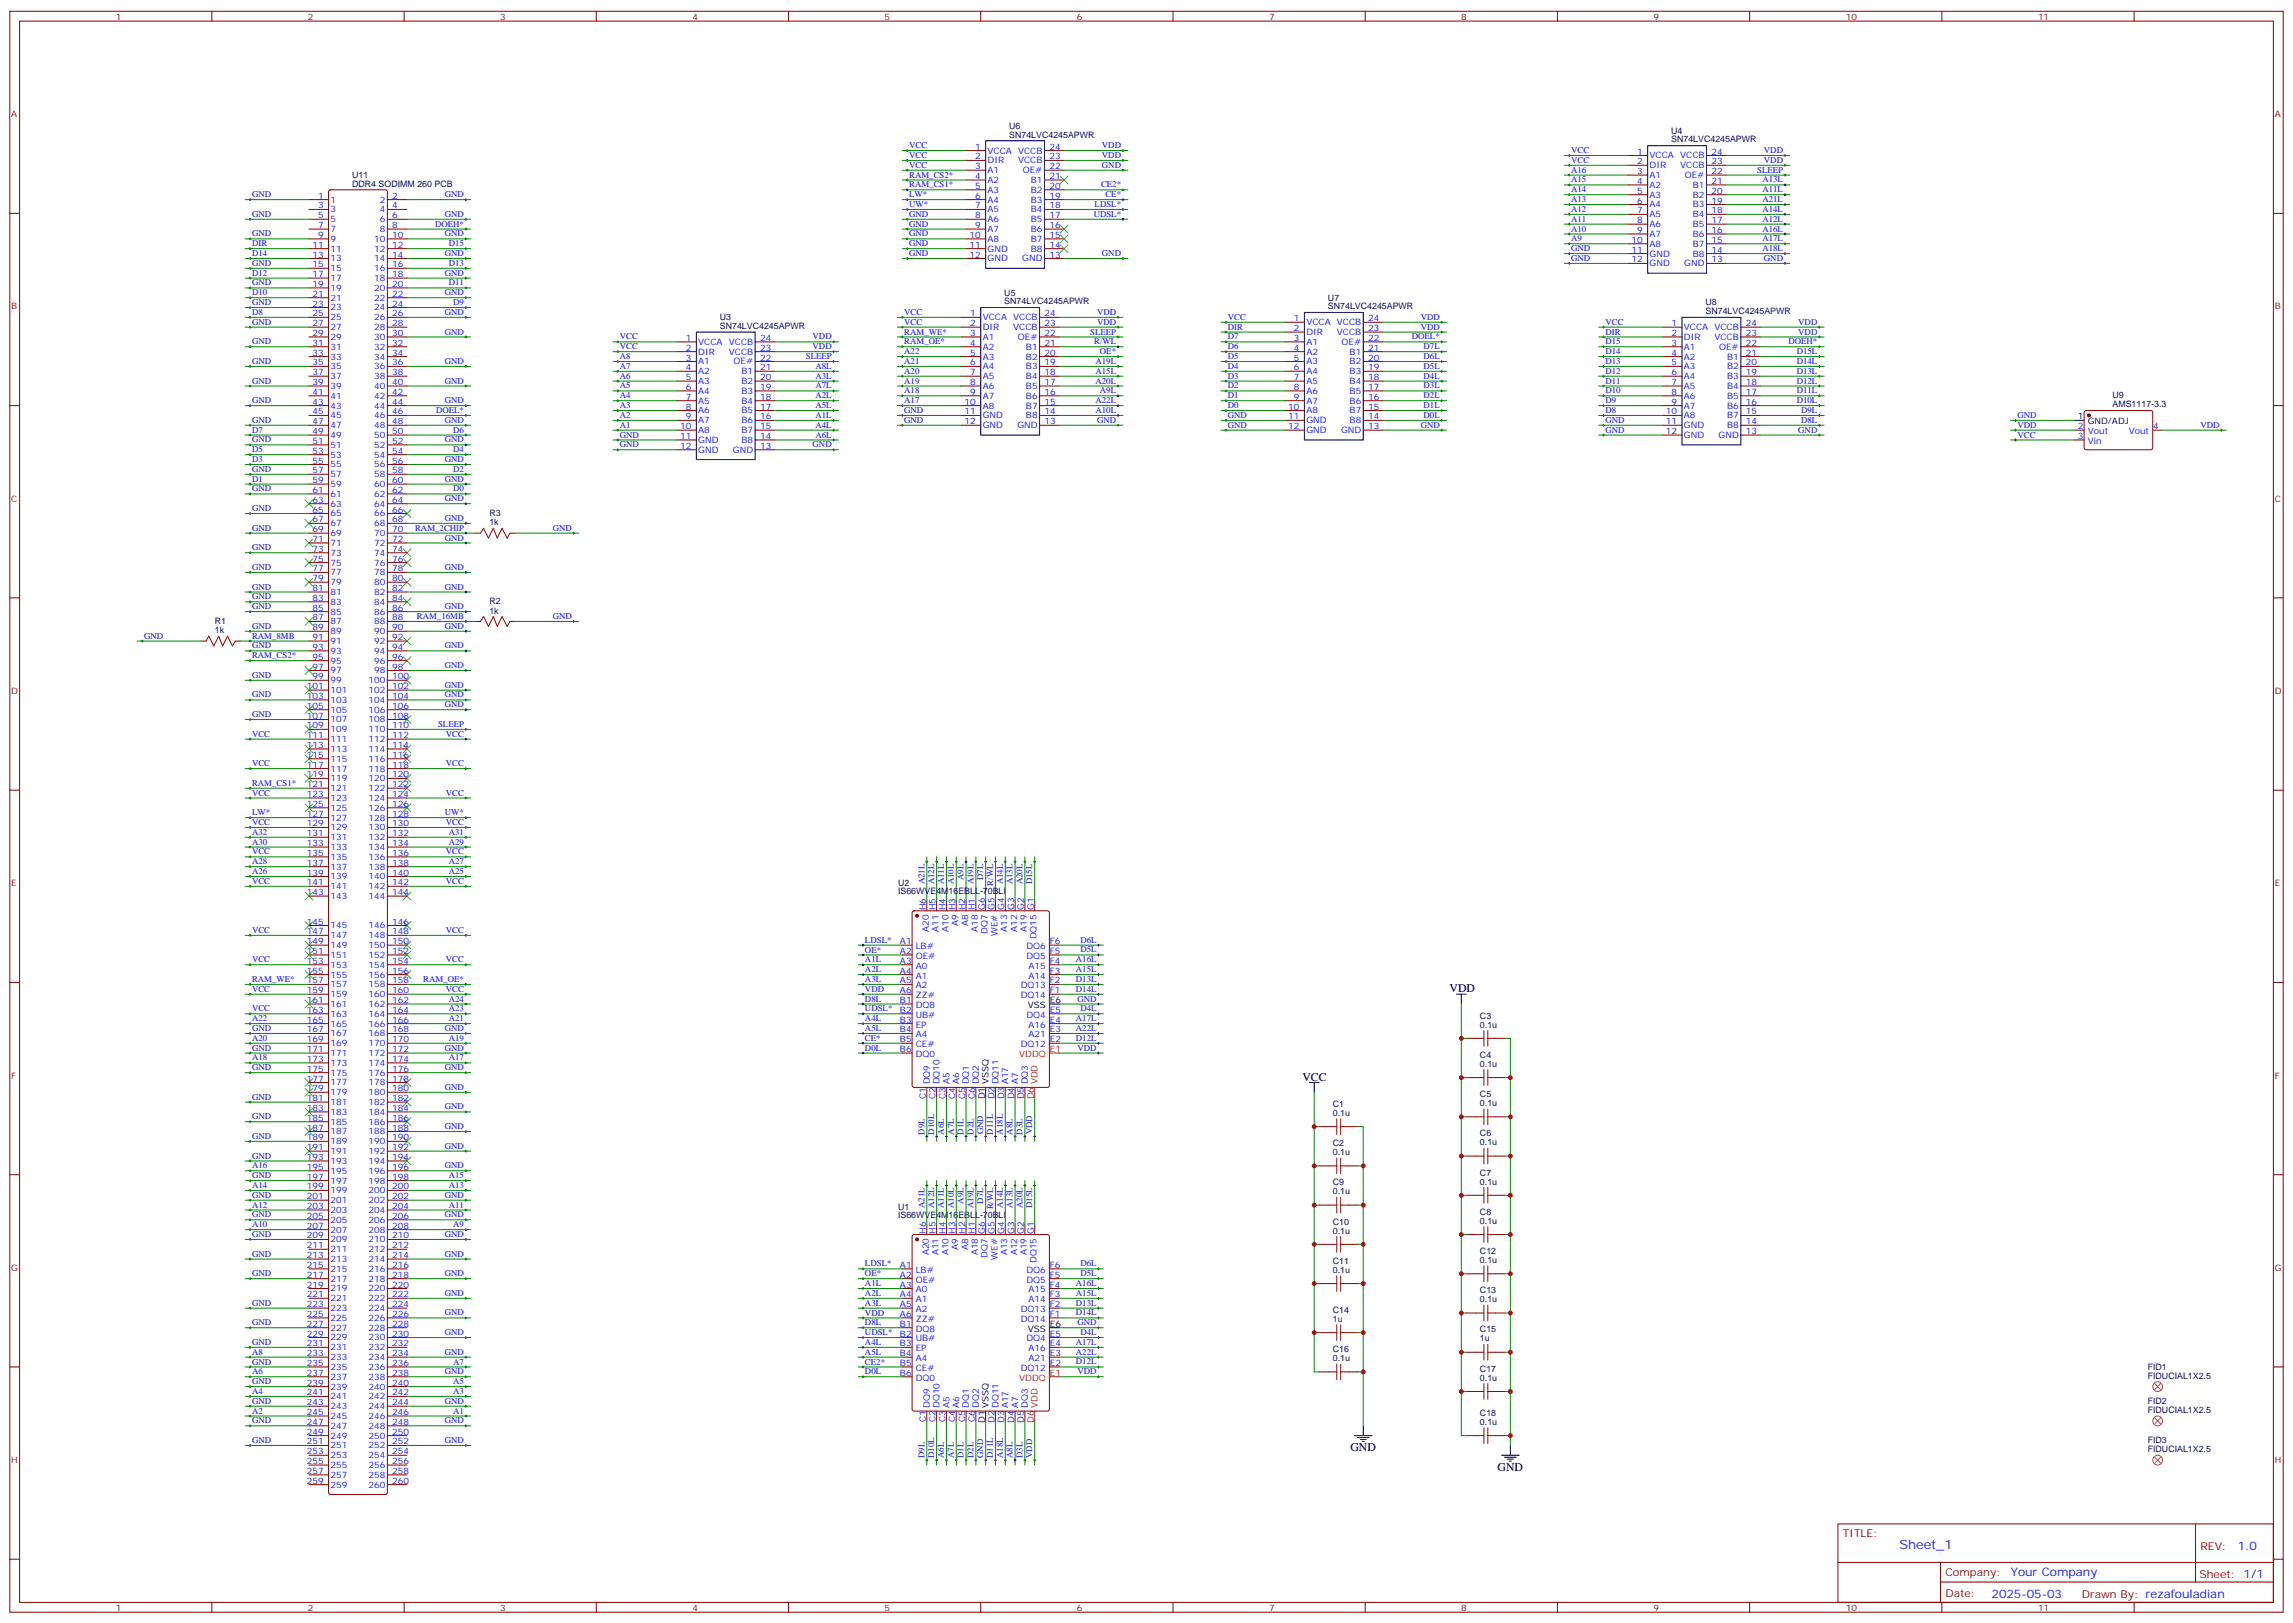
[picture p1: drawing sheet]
<svg xmlns="http://www.w3.org/2000/svg" width="825mm" height="584mm" viewBox="0 0 825 584" stroke-linecap="round" stroke-linejoin="round" font-family="sans-serif">
<defs><g id="words">
<text font-size="4.6" fill="#00f" x="683.2" y="557.1">Sheet_1</text>
<g font-size="4.2">
<text x="521.4" y="356.8">VDD</text>
<text x="468.5" y="388.6">VCC</text>
<text x="485.8" y="521.9">GND</text>
<text x="538.7" y="529">GND</text>
</g>
<g font-size="4.2" fill="#00f">
<text x="804.9" y="557.3">1.0</text>
<text x="723.3" y="566.9">Your Company</text>
<text x="716.4" y="574.7">2025-05-03</text>
</g>
<g font-size="3.9" fill="#800">
<text x="662.9" y="552.6">TITLE:</text>
<text x="791.5" y="557.3">REV:</text>
<text x="699.8" y="566.8">Company:</text>
<text x="791.1" y="567.4">Sheet: 1/1</text>
<text x="699.8" y="574.5">Date:</text>
<text x="748.8" y="574.6">Drawn By: rezafouladian</text>
</g>
<g font-size="3.2" fill="#800">
<text x="41.6" y="7.1">1</text>
<text x="110.8" y="7.1">2</text>
<text x="179.9" y="7.1">3</text>
<text x="249.1" y="7.1">4</text>
<text x="318.2" y="7.1">5</text>
<text x="387.3" y="7.1">6</text>
<text x="456.5" y="7.1">7</text>
<text x="525.6" y="7.1">8</text>
<text x="594.8" y="7.1">9</text>
<text x="663.9" y="7.1">10</text>
<text x="733.1" y="7.1">11</text>
<text x="4.1" y="42.2">A</text>
<text x="818.3" y="42.2">A</text>
<text x="4.1" y="111.3">B</text>
<text x="818.3" y="111.3">B</text>
<text x="4.1" y="180.4">C</text>
<text x="818.3" y="180.4">C</text>
<text x="4.1" y="249.6">D</text>
<text x="818.3" y="249.6">D</text>
<text x="4.1" y="318.7">E</text>
<text x="818.3" y="318.7">E</text>
<text x="4.1" y="387.9">F</text>
<text x="818.3" y="387.9">F</text>
<text x="4.1" y="457">G</text>
<text x="818.3" y="457">G</text>
<text x="4.1" y="526.2">H</text>
<text x="818.3" y="526.2">H</text>
<text x="41.6" y="579.3">1</text>
<text x="110.8" y="579.3">2</text>
<text x="179.9" y="579.3">3</text>
<text x="249.1" y="579.3">4</text>
<text x="318.2" y="579.3">5</text>
<text x="387.3" y="579.3">6</text>
<text x="456.5" y="579.3">7</text>
<text x="525.6" y="579.3">8</text>
<text x="594.8" y="579.3">9</text>
<text x="663.9" y="579.3">10</text>
<text x="733.1" y="579.3">11</text>
</g>
<g font-size="3.2" fill="#000080">
<text x="363" y="46.3">U6</text>
<text x="363" y="49.5">SN74LVC4245APWR</text>
<text x="601.1" y="51.2">SN74LVC4245APWR</text>
<text x="601.1" y="48.1">U4</text>
<text x="126.7" y="64.2">U11</text>
<text x="126.7" y="67.2">DDR4 SODIMM 260 PCB</text>
<text x="361.3" y="106.3">U5</text>
<text x="361.3" y="109.4">SN74LVC4245APWR</text>
<text x="477.7" y="111.2">SN74LVC4245APWR</text>
<text x="477.7" y="108.1">U7</text>
<text x="613.5" y="113">SN74LVC4245APWR</text>
<text x="613.5" y="109.8">U8</text>
<text x="258.9" y="118.3">SN74LVC4245APWR</text>
<text x="258.9" y="115.1">U3</text>
<text x="759.9" y="143.2">U9</text>
<text x="759.9" y="146.4">AMS1117-3.3</text>
<text x="176" y="185.7">R3</text>
<text x="176" y="188.9">1k</text>
<text x="176" y="220.7">1k</text>
<text x="176" y="217.3">R2</text>
<text x="77.3" y="227.7">1k</text>
<text x="77.3" y="224.4">R1</text>
<text x="323" y="321.7">IS66WVE4M16EBLL-70BLI</text>
<text x="323" y="318.7">U2</text>
<text x="532.4" y="369.5">0.1u</text>
<text x="532.4" y="366.4">C3</text>
<text x="532.4" y="383.6">0.1u</text>
<text x="532.4" y="380.5">C4</text>
<text x="532.4" y="394.6">C5</text>
<text x="479.4" y="401.3">0.1u</text>
<text x="479.4" y="398.1">C1</text>
<text x="532.4" y="397.8">0.1u</text>
<text x="479.4" y="412.2">C2</text>
<text x="532.4" y="411.9">0.1u</text>
<text x="532.4" y="408.7">C6</text>
<text x="479.4" y="415.4">0.1u</text>
<text x="532.4" y="426">0.1u</text>
<text x="532.4" y="422.8">C7</text>
<text x="479.4" y="429.5">0.1u</text>
<text x="479.4" y="426.3">C9</text>
<text x="323" y="435.1">U1</text>
<text x="532.4" y="436.9">C8</text>
<text x="323" y="438.1">IS66WVE4M16EBLL-70BLI</text>
<text x="479.4" y="443.6">0.1u</text>
<text x="479.4" y="440.4">C10</text>
<text x="532.4" y="440.1">0.1u</text>
<text x="479.4" y="454.6">C11</text>
<text x="532.4" y="454.2">0.1u</text>
<text x="532.4" y="451">C12</text>
<text x="479.4" y="457.7">0.1u</text>
<text x="532.4" y="465.1">C13</text>
<text x="479.4" y="472">C14</text>
<text x="532.4" y="468.3">0.1u</text>
<text x="479.4" y="475.4">1u</text>
<text x="532.4" y="479.1">C15</text>
<text x="532.4" y="482.4">1u</text>
<text x="479.4" y="489.5">0.1u</text>
<text x="479.4" y="486.3">C16</text>
<text x="532.4" y="496.5">0.1u</text>
<text x="532.4" y="493.4">C17</text>
<text x="772.5" y="495.8">FIDUCIAL1X2.5</text>
<text x="772.5" y="492.7">FID1</text>
<text x="532.4" y="509.2">C18</text>
<text x="772.5" y="508.2">FIDUCIAL1X2.5</text>
<text x="772.5" y="505">FID2</text>
<text x="532.4" y="512.4">0.1u</text>
<text x="772.5" y="519.1">FID3</text>
<text x="772.5" y="522.3">FIDUCIAL1X2.5</text>
</g>
<g font-size="3.2" fill="#00f">
<text x="327" y="53.3">VCC</text>
<text x="350.8" y="53.8">1</text>
<text x="377.5" y="53.8">24</text>
<text x="396.4" y="53.3">VDD</text>
<text x="327" y="56.8">VCC</text>
<text x="350.8" y="57.3">2</text>
<text x="355.2" y="55.2">VCCA VCCB</text>
<text x="355.2" y="58.7">DIR</text>
<text x="366.2" y="58.7">VCCB</text>
<text x="377.5" y="57.3">23</text>
<text x="396.4" y="56.8">VDD</text>
<text x="565.1" y="55">VCC</text>
<text x="565.1" y="58.6">VCC</text>
<text x="588.9" y="55.6">1</text>
<text x="588.9" y="59.1">2</text>
<text x="593.4" y="57">VCCA VCCB</text>
<text x="615.6" y="59.1">23</text>
<text x="615.6" y="55.6">24</text>
<text x="634.5" y="55">VDD</text>
<text x="634.5" y="58.6">VDD</text>
<text x="327" y="60.3">VCC</text>
<text x="327" y="63.9">RAM_CS2*</text>
<text x="350.8" y="60.9">3</text>
<text x="350.8" y="64.4">4</text>
<text x="355.2" y="62.3">A1</text>
<text x="355.2" y="65.8">A2</text>
<text x="367.9" y="62.3">OE#</text>
<text x="370.8" y="65.8">B1</text>
<text x="377.5" y="64.4">21</text>
<text x="377.5" y="60.9">22</text>
<text x="396.4" y="60.3">GND</text>
<text x="565.1" y="65.6">A15</text>
<text x="565.1" y="62.1">A16</text>
<text x="588.9" y="62.6">3</text>
<text x="593.4" y="60.5">DIR</text>
<text x="593.4" y="64">A1</text>
<text x="604.4" y="60.5">VCCB</text>
<text x="606" y="64">OE#</text>
<text x="615.6" y="62.6">22</text>
<text x="632" y="62.1">SLEEP</text>
<text x="634" y="65.6">A13L</text>
<text x="90.7" y="70.9">GND</text>
<text x="114.4" y="71.4">1</text>
<text x="141.1" y="71.4">2</text>
<text x="160" y="70.9">GND</text>
<text x="327" y="67.4">RAM_CS1*</text>
<text x="327" y="70.9">LW*</text>
<text x="350.8" y="67.9">5</text>
<text x="350.8" y="71.4">6</text>
<text x="355.2" y="69.3">A3</text>
<text x="370.8" y="69.3">B2</text>
<text x="377.5" y="71.4">19</text>
<text x="377.5" y="67.9">20</text>
<text x="396" y="67.4">CE2*</text>
<text x="397.6" y="70.9">CE*</text>
<text x="565.1" y="69.1">A14</text>
<text x="588.9" y="66.1">4</text>
<text x="588.9" y="69.7">5</text>
<text x="593.4" y="67.6">A2</text>
<text x="593.4" y="71.1">A3</text>
<text x="608.9" y="71.1">B2</text>
<text x="608.9" y="67.6">B1</text>
<text x="615.6" y="69.7">20</text>
<text x="615.6" y="66.1">21</text>
<text x="634" y="69.1">A11L</text>
<text x="90.7" y="78">GND</text>
<text x="114.4" y="75">3</text>
<text x="118.9" y="76.4">3</text>
<text x="118.9" y="72.8">1</text>
<text x="136.6" y="76.4">4</text>
<text x="136.6" y="72.8">2</text>
<text x="141.1" y="75">4</text>
<text x="160" y="78">GND</text>
<text x="327" y="74.4">UW*</text>
<text x="327" y="78">GND</text>
<text x="350.8" y="75">7</text>
<text x="355.2" y="72.8">A4</text>
<text x="355.2" y="76.4">A5</text>
<text x="370.8" y="76.4">B4</text>
<text x="370.8" y="72.8">B3</text>
<text x="377.5" y="75">18</text>
<text x="393.4" y="78">UDSL*</text>
<text x="393.7" y="74.4">LDSL*</text>
<text x="565.1" y="76.2">A12</text>
<text x="565.1" y="72.7">A13</text>
<text x="588.9" y="73.2">6</text>
<text x="588.9" y="76.7">7</text>
<text x="593.4" y="74.6">A4</text>
<text x="608.9" y="74.6">B3</text>
<text x="615.6" y="76.7">18</text>
<text x="615.6" y="73.2">19</text>
<text x="634" y="72.7">A21L</text>
<text x="634" y="76.2">A14L</text>
<text x="114.4" y="82">7</text>
<text x="114.4" y="78.5">5</text>
<text x="118.9" y="83.4">7</text>
<text x="118.9" y="79.9">5</text>
<text x="136.6" y="83.4">8</text>
<text x="136.6" y="79.9">6</text>
<text x="141.1" y="82">8</text>
<text x="141.1" y="78.5">6</text>
<text x="156.5" y="81.5">DOEH*</text>
<text x="327" y="81.5">GND</text>
<text x="350.8" y="78.5">8</text>
<text x="350.8" y="82">9</text>
<text x="355.2" y="79.9">A6</text>
<text x="355.2" y="83.4">A7</text>
<text x="370.8" y="83.4">B6</text>
<text x="370.8" y="79.9">B5</text>
<text x="377.5" y="82">16</text>
<text x="377.5" y="78.5">17</text>
<text x="565.1" y="83.3">A10</text>
<text x="565.1" y="79.7">A11</text>
<text x="588.9" y="80.3">8</text>
<text x="588.9" y="83.8">9</text>
<text x="593.4" y="78.1">A5</text>
<text x="593.4" y="81.7">A6</text>
<text x="608.9" y="81.7">B5</text>
<text x="608.9" y="78.1">B4</text>
<text x="615.6" y="83.8">16</text>
<text x="615.6" y="80.3">17</text>
<text x="634" y="79.7">A12L</text>
<text x="634" y="83.3">A16L</text>
<text x="90.7" y="85">GND</text>
<text x="90.7" y="88.5">DIR</text>
<text x="112.4" y="89.1">11</text>
<text x="114.4" y="85.5">9</text>
<text x="118.9" y="87">9</text>
<text x="134.6" y="87">10</text>
<text x="141.1" y="89.1">12</text>
<text x="141.1" y="85.5">10</text>
<text x="160" y="85">GND</text>
<text x="161.4" y="88.5">D15</text>
<text x="327" y="88.5">GND</text>
<text x="327" y="85">GND</text>
<text x="348.7" y="85.5">10</text>
<text x="348.7" y="89.1">11</text>
<text x="355.2" y="87">A8</text>
<text x="370.8" y="87">B7</text>
<text x="377.5" y="89.1">14</text>
<text x="377.5" y="85.5">15</text>
<text x="565.1" y="86.8">A9</text>
<text x="586.9" y="87.3">10</text>
<text x="593.4" y="85.2">A7</text>
<text x="593.4" y="88.7">A8</text>
<text x="608.9" y="88.7">B7</text>
<text x="608.9" y="85.2">B6</text>
<text x="615.6" y="87.3">15</text>
<text x="634" y="86.8">A17L</text>
<text x="90.7" y="95.6">GND</text>
<text x="90.7" y="92.1">D14</text>
<text x="112.4" y="92.6">13</text>
<text x="118.9" y="94">13</text>
<text x="118.9" y="90.5">11</text>
<text x="134.6" y="94">14</text>
<text x="134.6" y="90.5">12</text>
<text x="141.1" y="92.6">14</text>
<text x="160" y="92.1">GND</text>
<text x="161.4" y="95.6">D13</text>
<text x="327" y="92.1">GND</text>
<text x="348.7" y="92.6">12</text>
<text x="355.2" y="90.5">GND</text>
<text x="355.2" y="94">GND</text>
<text x="367.7" y="94">GND</text>
<text x="370.8" y="90.5">B8</text>
<text x="377.5" y="92.6">13</text>
<text x="396.4" y="92.1">GND</text>
<text x="565.1" y="93.8">GND</text>
<text x="565.1" y="90.3">GND</text>
<text x="586.9" y="90.8">11</text>
<text x="586.9" y="94.4">12</text>
<text x="593.4" y="92.3">GND</text>
<text x="593.4" y="95.8">GND</text>
<text x="605.8" y="95.8">GND</text>
<text x="608.9" y="92.3">B8</text>
<text x="615.6" y="94.4">13</text>
<text x="615.6" y="90.8">14</text>
<text x="634" y="90.3">A18L</text>
<text x="634.5" y="93.8">GND</text>
<text x="90.7" y="99.1">D12</text>
<text x="112.4" y="99.7">17</text>
<text x="112.4" y="96.1">15</text>
<text x="118.9" y="101.1">17</text>
<text x="118.9" y="97.5">15</text>
<text x="134.6" y="101.1">18</text>
<text x="134.6" y="97.5">16</text>
<text x="141.1" y="99.7">18</text>
<text x="141.1" y="96.1">16</text>
<text x="160" y="99.1">GND</text>
<text x="90.7" y="102.7">GND</text>
<text x="90.7" y="106.2">D10</text>
<text x="112.4" y="106.7">21</text>
<text x="112.4" y="103.2">19</text>
<text x="118.9" y="104.6">19</text>
<text x="134.6" y="104.6">20</text>
<text x="141.1" y="106.7">22</text>
<text x="141.1" y="103.2">20</text>
<text x="160" y="106.2">GND</text>
<text x="161.4" y="102.7">D11</text>
<text x="90.7" y="109.7">GND</text>
<text x="90.7" y="113.2">D8</text>
<text x="112.4" y="113.8">25</text>
<text x="112.4" y="110.2">23</text>
<text x="118.9" y="111.7">23</text>
<text x="118.9" y="108.1">21</text>
<text x="134.6" y="111.7">24</text>
<text x="134.6" y="108.1">22</text>
<text x="141.1" y="113.8">26</text>
<text x="141.1" y="110.2">24</text>
<text x="160" y="113.2">GND</text>
<text x="163" y="109.7">D9</text>
<text x="325.3" y="113.2">VCC</text>
<text x="349" y="113.8">1</text>
<text x="375.7" y="113.8">24</text>
<text x="394.6" y="113.2">VDD</text>
<text x="90.7" y="116.8">GND</text>
<text x="112.4" y="117.3">27</text>
<text x="118.9" y="118.7">27</text>
<text x="118.9" y="115.2">25</text>
<text x="134.6" y="118.7">28</text>
<text x="134.6" y="115.2">26</text>
<text x="141.1" y="117.3">28</text>
<text x="325.3" y="116.8">VCC</text>
<text x="349" y="117.3">2</text>
<text x="353.5" y="115.2">VCCA VCCB</text>
<text x="353.5" y="118.7">DIR</text>
<text x="364.5" y="118.7">VCCB</text>
<text x="375.7" y="117.3">23</text>
<text x="394.6" y="116.8">VDD</text>
<text x="441.7" y="115">VCC</text>
<text x="441.7" y="118.5">DIR</text>
<text x="465.4" y="115.5">1</text>
<text x="465.4" y="119.1">2</text>
<text x="469.9" y="116.9">VCCA VCCB</text>
<text x="492.1" y="119.1">23</text>
<text x="492.1" y="115.5">24</text>
<text x="511" y="115">VDD</text>
<text x="511" y="118.5">VDD</text>
<text x="577.5" y="116.8">VCC</text>
<text x="601.2" y="117.3">1</text>
<text x="605.7" y="118.7">VCCA VCCB</text>
<text x="627.9" y="117.3">24</text>
<text x="646.8" y="116.8">VDD</text>
<text x="90.7" y="123.8">GND</text>
<text x="112.4" y="124.4">31</text>
<text x="112.4" y="120.8">29</text>
<text x="118.9" y="125.8">31</text>
<text x="118.9" y="122.2">29</text>
<text x="134.6" y="125.8">32</text>
<text x="134.6" y="122.2">30</text>
<text x="141.1" y="124.4">32</text>
<text x="141.1" y="120.8">30</text>
<text x="160" y="120.3">GND</text>
<text x="223" y="122.1">VCC</text>
<text x="223" y="125.6">VCC</text>
<text x="246.7" y="122.6">1</text>
<text x="251.2" y="124">VCCA VCCB</text>
<text x="273.4" y="122.6">24</text>
<text x="292.3" y="122.1">VDD</text>
<text x="292.3" y="125.6">VDD</text>
<text x="325.3" y="120.3">RAM_WE*</text>
<text x="325.3" y="123.8">RAM_OE*</text>
<text x="349" y="120.8">3</text>
<text x="349" y="124.4">4</text>
<text x="353.5" y="122.2">A1</text>
<text x="353.5" y="125.8">A2</text>
<text x="366.1" y="122.2">OE#</text>
<text x="369" y="125.8">B1</text>
<text x="375.7" y="124.4">21</text>
<text x="375.7" y="120.8">22</text>
<text x="392.2" y="120.3">SLEEP</text>
<text x="393.6" y="123.8">R/WL</text>
<text x="441.7" y="122.1">D7</text>
<text x="441.7" y="125.6">D6</text>
<text x="465.4" y="122.6">3</text>
<text x="469.9" y="120.5">DIR</text>
<text x="469.9" y="124">A1</text>
<text x="480.9" y="120.5">VCCB</text>
<text x="482.6" y="124">OE#</text>
<text x="492.1" y="122.6">22</text>
<text x="507.8" y="122.1">DOEL*</text>
<text x="512.1" y="125.6">D7L</text>
<text x="577.5" y="123.8">D15</text>
<text x="577.5" y="120.3">DIR</text>
<text x="601.2" y="120.8">2</text>
<text x="601.2" y="124.4">3</text>
<text x="605.7" y="122.2">DIR</text>
<text x="605.7" y="125.8">A1</text>
<text x="616.7" y="122.2">VCCB</text>
<text x="618.4" y="125.8">OE#</text>
<text x="627.9" y="124.4">22</text>
<text x="627.9" y="120.8">23</text>
<text x="643.3" y="123.8">DOEH*</text>
<text x="646.8" y="120.3">VDD</text>
<text x="90.7" y="130.9">GND</text>
<text x="112.4" y="131.4">35</text>
<text x="112.4" y="127.9">33</text>
<text x="118.9" y="129.3">33</text>
<text x="134.6" y="129.3">34</text>
<text x="141.1" y="131.4">36</text>
<text x="141.1" y="127.9">34</text>
<text x="160" y="130.9">GND</text>
<text x="223" y="129.1">A8</text>
<text x="246.7" y="126.1">2</text>
<text x="246.7" y="129.6">3</text>
<text x="251.2" y="127.5">DIR</text>
<text x="251.2" y="131.1">A1</text>
<text x="262.2" y="127.5">VCCB</text>
<text x="263.8" y="131.1">OE#</text>
<text x="273.4" y="129.6">22</text>
<text x="273.4" y="126.1">23</text>
<text x="289.9" y="129.1">SLEEP</text>
<text x="325.3" y="130.9">A21</text>
<text x="325.3" y="127.4">A22</text>
<text x="349" y="127.9">5</text>
<text x="349" y="131.4">6</text>
<text x="353.5" y="129.3">A3</text>
<text x="369" y="129.3">B2</text>
<text x="375.7" y="131.4">19</text>
<text x="375.7" y="127.9">20</text>
<text x="394.1" y="130.9">A19L</text>
<text x="395.7" y="127.4">OE*</text>
<text x="441.7" y="129.1">D5</text>
<text x="465.4" y="126.1">4</text>
<text x="465.4" y="129.6">5</text>
<text x="469.9" y="127.5">A2</text>
<text x="469.9" y="131.1">A3</text>
<text x="485.5" y="131.1">B2</text>
<text x="485.5" y="127.5">B1</text>
<text x="492.1" y="129.6">20</text>
<text x="492.1" y="126.1">21</text>
<text x="512.1" y="129.1">D6L</text>
<text x="577.5" y="127.4">D14</text>
<text x="577.5" y="130.9">D13</text>
<text x="601.2" y="127.9">4</text>
<text x="601.2" y="131.4">5</text>
<text x="605.7" y="129.3">A2</text>
<text x="621.3" y="129.3">B1</text>
<text x="627.9" y="131.4">20</text>
<text x="627.9" y="127.9">21</text>
<text x="646.3" y="130.9">D14L</text>
<text x="646.3" y="127.4">D15L</text>
<text x="90.7" y="137.9">GND</text>
<text x="112.4" y="134.9">37</text>
<text x="118.9" y="136.3">37</text>
<text x="118.9" y="132.8">35</text>
<text x="134.6" y="136.3">38</text>
<text x="134.6" y="132.8">36</text>
<text x="141.1" y="134.9">38</text>
<text x="160" y="137.9">GND</text>
<text x="223" y="136.2">A6</text>
<text x="223" y="132.6">A7</text>
<text x="246.7" y="133.2">4</text>
<text x="246.7" y="136.7">5</text>
<text x="251.2" y="134.6">A2</text>
<text x="266.7" y="134.6">B1</text>
<text x="273.4" y="136.7">20</text>
<text x="273.4" y="133.2">21</text>
<text x="293.3" y="132.6">A8L</text>
<text x="293.3" y="136.2">A3L</text>
<text x="325.3" y="137.9">A19</text>
<text x="325.3" y="134.4">A20</text>
<text x="349" y="134.9">7</text>
<text x="353.5" y="132.8">A4</text>
<text x="353.5" y="136.3">A5</text>
<text x="369" y="136.3">B4</text>
<text x="369" y="132.8">B3</text>
<text x="375.7" y="134.9">18</text>
<text x="394.1" y="134.4">A15L</text>
<text x="394.1" y="137.9">A20L</text>
<text x="441.7" y="136.2">D3</text>
<text x="441.7" y="132.6">D4</text>
<text x="465.4" y="133.2">6</text>
<text x="465.4" y="136.7">7</text>
<text x="469.9" y="134.6">A4</text>
<text x="485.5" y="134.6">B3</text>
<text x="492.1" y="136.7">18</text>
<text x="492.1" y="133.2">19</text>
<text x="512.1" y="136.2">D4L</text>
<text x="512.1" y="132.6">D5L</text>
<text x="577.5" y="134.4">D12</text>
<text x="577.5" y="137.9">D11</text>
<text x="601.2" y="134.9">6</text>
<text x="605.7" y="132.8">A3</text>
<text x="605.7" y="136.3">A4</text>
<text x="621.3" y="136.3">B3</text>
<text x="621.3" y="132.8">B2</text>
<text x="627.9" y="134.9">19</text>
<text x="646.3" y="137.9">D12L</text>
<text x="646.3" y="134.4">D13L</text>
<text x="112.4" y="142">41</text>
<text x="112.4" y="138.5">39</text>
<text x="118.9" y="143.4">41</text>
<text x="118.9" y="139.9">39</text>
<text x="134.6" y="143.4">42</text>
<text x="134.6" y="139.9">40</text>
<text x="141.1" y="142">42</text>
<text x="141.1" y="138.5">40</text>
<text x="223" y="143.2">A4</text>
<text x="223" y="139.7">A5</text>
<text x="246.7" y="140.2">6</text>
<text x="246.7" y="143.8">7</text>
<text x="251.2" y="138.1">A3</text>
<text x="251.2" y="141.6">A4</text>
<text x="266.7" y="141.6">B3</text>
<text x="266.7" y="138.1">B2</text>
<text x="273.4" y="143.8">18</text>
<text x="273.4" y="140.2">19</text>
<text x="293.3" y="139.7">A7L</text>
<text x="293.3" y="143.2">A2L</text>
<text x="325.3" y="141.5">A18</text>
<text x="349" y="138.5">8</text>
<text x="349" y="142">9</text>
<text x="353.5" y="139.9">A6</text>
<text x="353.5" y="143.4">A7</text>
<text x="369" y="143.4">B6</text>
<text x="369" y="139.9">B5</text>
<text x="375.7" y="142">16</text>
<text x="375.7" y="138.5">17</text>
<text x="395.7" y="141.5">A9L</text>
<text x="441.7" y="143.2">D1</text>
<text x="441.7" y="139.7">D2</text>
<text x="465.4" y="140.2">8</text>
<text x="465.4" y="143.8">9</text>
<text x="469.9" y="138.1">A5</text>
<text x="469.9" y="141.6">A6</text>
<text x="485.5" y="141.6">B5</text>
<text x="485.5" y="138.1">B4</text>
<text x="492.1" y="143.8">16</text>
<text x="492.1" y="140.2">17</text>
<text x="512.1" y="143.2">D2L</text>
<text x="512.1" y="139.7">D3L</text>
<text x="577.5" y="141.5">D10</text>
<text x="601.2" y="138.5">7</text>
<text x="601.2" y="142">8</text>
<text x="605.7" y="139.9">A5</text>
<text x="605.7" y="143.4">A6</text>
<text x="621.3" y="143.4">B5</text>
<text x="621.3" y="139.9">B4</text>
<text x="627.9" y="142">17</text>
<text x="627.9" y="138.5">18</text>
<text x="646.3" y="141.5">D11L</text>
<text x="90.7" y="145">GND</text>
<text x="112.4" y="149">45</text>
<text x="112.4" y="145.5">43</text>
<text x="118.9" y="146.9">43</text>
<text x="134.6" y="146.9">44</text>
<text x="141.1" y="149">46</text>
<text x="141.1" y="145.5">44</text>
<text x="156.8" y="148.5">DOEL*</text>
<text x="160" y="145">GND</text>
<text x="223" y="146.8">A3</text>
<text x="246.7" y="147.3">8</text>
<text x="251.2" y="145.2">A5</text>
<text x="251.2" y="148.7">A6</text>
<text x="266.7" y="148.7">B5</text>
<text x="266.7" y="145.2">B4</text>
<text x="273.4" y="147.3">17</text>
<text x="293.3" y="146.8">A5L</text>
<text x="325.3" y="148.5">GND</text>
<text x="325.3" y="145">A17</text>
<text x="347" y="145.5">10</text>
<text x="347" y="149">11</text>
<text x="353.5" y="146.9">A8</text>
<text x="369" y="146.9">B7</text>
<text x="375.7" y="149">14</text>
<text x="375.7" y="145.5">15</text>
<text x="394.1" y="145">A22L</text>
<text x="394.1" y="148.5">A10L</text>
<text x="441.7" y="146.8">D0</text>
<text x="463.4" y="147.3">10</text>
<text x="469.9" y="145.2">A7</text>
<text x="469.9" y="148.7">A8</text>
<text x="485.5" y="148.7">B7</text>
<text x="485.5" y="145.2">B6</text>
<text x="492.1" y="147.3">15</text>
<text x="512.1" y="146.8">D1L</text>
<text x="577.5" y="145">D9</text>
<text x="577.5" y="148.5">D8</text>
<text x="599.2" y="149">10</text>
<text x="601.2" y="145.5">9</text>
<text x="605.7" y="146.9">A7</text>
<text x="621.3" y="146.9">B6</text>
<text x="627.9" y="149">15</text>
<text x="627.9" y="145.5">16</text>
<text x="646.3" y="145">D10L</text>
<text x="647.9" y="148.5">D9L</text>
<text x="90.7" y="152">GND</text>
<text x="90.7" y="155.6">D7</text>
<text x="112.4" y="152.6">47</text>
<text x="118.9" y="154">47</text>
<text x="118.9" y="150.5">45</text>
<text x="134.6" y="154">48</text>
<text x="134.6" y="150.5">46</text>
<text x="141.1" y="152.6">48</text>
<text x="160" y="152">GND</text>
<text x="163" y="155.6">D6</text>
<text x="223" y="153.8">A1</text>
<text x="223" y="150.3">A2</text>
<text x="244.7" y="154.3">10</text>
<text x="246.7" y="150.8">9</text>
<text x="251.2" y="152.2">A7</text>
<text x="251.2" y="155.8">A8</text>
<text x="266.7" y="155.8">B7</text>
<text x="266.7" y="152.2">B6</text>
<text x="273.4" y="154.3">15</text>
<text x="273.4" y="150.8">16</text>
<text x="293.3" y="150.3">A1L</text>
<text x="293.3" y="153.8">A4L</text>
<text x="325.3" y="152">GND</text>
<text x="347" y="152.6">12</text>
<text x="353.5" y="150.5">GND</text>
<text x="353.5" y="154">GND</text>
<text x="366" y="154">GND</text>
<text x="369" y="150.5">B8</text>
<text x="375.7" y="152.6">13</text>
<text x="394.6" y="152">GND</text>
<text x="441.7" y="153.8">GND</text>
<text x="441.7" y="150.3">GND</text>
<text x="463.4" y="150.8">11</text>
<text x="463.4" y="154.3">12</text>
<text x="469.9" y="152.2">GND</text>
<text x="469.9" y="155.8">GND</text>
<text x="482.4" y="155.8">GND</text>
<text x="485.5" y="152.2">B8</text>
<text x="492.1" y="154.3">13</text>
<text x="492.1" y="150.8">14</text>
<text x="511" y="153.8">GND</text>
<text x="512.1" y="150.3">D0L</text>
<text x="577.5" y="155.6">GND</text>
<text x="577.5" y="152">GND</text>
<text x="599.2" y="152.6">11</text>
<text x="605.7" y="150.5">A8</text>
<text x="605.7" y="154">GND</text>
<text x="621.3" y="154">B8</text>
<text x="621.3" y="150.5">B7</text>
<text x="627.9" y="152.6">14</text>
<text x="646.8" y="155.6">GND</text>
<text x="647.9" y="152">D8L</text>
<text x="725.7" y="150.3">GND</text>
<text x="725.7" y="153.8">VDD</text>
<text x="747.5" y="154.3">2</text>
<text x="774.5" y="154.3">4</text>
<text x="791.5" y="153.8">VDD</text>
<text x="90.7" y="159.1">GND</text>
<text x="112.4" y="159.6">51</text>
<text x="112.4" y="156.1">49</text>
<text x="118.9" y="161">51</text>
<text x="118.9" y="157.5">49</text>
<text x="134.6" y="161">52</text>
<text x="134.6" y="157.5">50</text>
<text x="141.1" y="159.6">52</text>
<text x="141.1" y="156.1">50</text>
<text x="160" y="159.1">GND</text>
<text x="223" y="160.9">GND</text>
<text x="223" y="157.3">GND</text>
<text x="244.7" y="157.9">11</text>
<text x="244.7" y="161.4">12</text>
<text x="251.2" y="159.3">GND</text>
<text x="266.7" y="159.3">B8</text>
<text x="273.4" y="161.4">13</text>
<text x="273.4" y="157.9">14</text>
<text x="292.3" y="160.9">GND</text>
<text x="293.3" y="157.3">A6L</text>
<text x="599.2" y="156.1">12</text>
<text x="605.7" y="157.5">GND</text>
<text x="618.2" y="157.5">GND</text>
<text x="627.9" y="156.1">13</text>
<text x="725.7" y="157.3">VCC</text>
<text x="747.5" y="157.9">3</text>
<text x="751" y="156.1">Vout</text>
<text x="751" y="159.6">Vin</text>
<text x="765.7" y="156.1">Vout</text>
<text x="90.7" y="162.6">D5</text>
<text x="90.7" y="166.2">D3</text>
<text x="112.4" y="166.7">55</text>
<text x="112.4" y="163.2">53</text>
<text x="118.9" y="164.6">53</text>
<text x="134.6" y="164.6">54</text>
<text x="141.1" y="166.7">56</text>
<text x="141.1" y="163.2">54</text>
<text x="160" y="166.2">GND</text>
<text x="163" y="162.6">D4</text>
<text x="251.2" y="162.8">GND</text>
<text x="263.7" y="162.8">GND</text>
<text x="90.7" y="169.7">GND</text>
<text x="90.7" y="173.2">D1</text>
<text x="112.4" y="173.7">59</text>
<text x="112.4" y="170.2">57</text>
<text x="118.9" y="171.6">57</text>
<text x="118.9" y="168.1">55</text>
<text x="134.6" y="171.6">58</text>
<text x="134.6" y="168.1">56</text>
<text x="141.1" y="173.7">60</text>
<text x="141.1" y="170.2">58</text>
<text x="160" y="173.2">GND</text>
<text x="163" y="169.7">D2</text>
<text x="90.7" y="176.7">GND</text>
<text x="112.4" y="177.3">61</text>
<text x="118.9" y="178.7">61</text>
<text x="118.9" y="175.2">59</text>
<text x="134.6" y="178.7">62</text>
<text x="134.6" y="175.2">60</text>
<text x="141.1" y="177.3">62</text>
<text x="163" y="176.7">D0</text>
<text x="90.7" y="183.8">GND</text>
<text x="112.4" y="184.3">65</text>
<text x="112.4" y="180.8">63</text>
<text x="118.9" y="185.7">65</text>
<text x="118.9" y="182.2">63</text>
<text x="134.6" y="185.7">66</text>
<text x="134.6" y="182.2">64</text>
<text x="141.1" y="184.3">66</text>
<text x="141.1" y="180.8">64</text>
<text x="160" y="180.3">GND</text>
<text x="90.7" y="190.9">GND</text>
<text x="112.4" y="191.4">69</text>
<text x="112.4" y="187.9">67</text>
<text x="118.9" y="189.3">67</text>
<text x="134.6" y="189.3">68</text>
<text x="141.1" y="191.4">70</text>
<text x="141.1" y="187.9">68</text>
<text x="149.3" y="190.9">RAM_2CHIP</text>
<text x="160" y="187.3">GND</text>
<text x="198.8" y="190.9">GND</text>
<text x="90.7" y="197.9">GND</text>
<text x="112.4" y="194.9">71</text>
<text x="118.9" y="196.3">71</text>
<text x="118.9" y="192.8">69</text>
<text x="134.6" y="196.3">72</text>
<text x="134.6" y="192.8">70</text>
<text x="141.1" y="194.9">72</text>
<text x="160" y="194.4">GND</text>
<text x="112.4" y="202">75</text>
<text x="112.4" y="198.4">73</text>
<text x="118.9" y="203.4">75</text>
<text x="118.9" y="199.8">73</text>
<text x="134.6" y="203.4">76</text>
<text x="134.6" y="199.8">74</text>
<text x="141.1" y="202">76</text>
<text x="141.1" y="198.4">74</text>
<text x="90.7" y="205">GND</text>
<text x="112.4" y="209">79</text>
<text x="112.4" y="205.5">77</text>
<text x="118.9" y="206.9">77</text>
<text x="134.6" y="206.9">78</text>
<text x="141.1" y="209">80</text>
<text x="141.1" y="205.5">78</text>
<text x="160" y="205">GND</text>
<text x="90.7" y="212">GND</text>
<text x="90.7" y="215.5">GND</text>
<text x="112.4" y="212.5">81</text>
<text x="118.9" y="214">81</text>
<text x="118.9" y="210.4">79</text>
<text x="134.6" y="214">82</text>
<text x="134.6" y="210.4">80</text>
<text x="141.1" y="212.5">82</text>
<text x="160" y="212">GND</text>
<text x="90.7" y="219.1">GND</text>
<text x="112.4" y="219.6">85</text>
<text x="112.4" y="216.1">83</text>
<text x="118.9" y="221">85</text>
<text x="118.9" y="217.5">83</text>
<text x="134.6" y="221">86</text>
<text x="134.6" y="217.5">84</text>
<text x="141.1" y="219.6">86</text>
<text x="141.1" y="216.1">84</text>
<text x="160" y="219.1">GND</text>
<text x="90.7" y="226.1">GND</text>
<text x="112.4" y="226.7">89</text>
<text x="112.4" y="223.1">87</text>
<text x="118.9" y="224.5">87</text>
<text x="134.6" y="224.5">88</text>
<text x="141.1" y="226.7">90</text>
<text x="141.1" y="223.1">88</text>
<text x="150" y="222.6">RAM_16MB</text>
<text x="160" y="226.1">GND</text>
<text x="198.8" y="222.6">GND</text>
<text x="51.9" y="229.7">GND</text>
<text x="90.7" y="233.2">GND</text>
<text x="90.7" y="229.7">RAM_8MB</text>
<text x="112.4" y="233.7">93</text>
<text x="112.4" y="230.2">91</text>
<text x="118.9" y="231.6">91</text>
<text x="118.9" y="228.1">89</text>
<text x="134.6" y="231.6">92</text>
<text x="134.6" y="228.1">90</text>
<text x="141.1" y="233.7">94</text>
<text x="141.1" y="230.2">92</text>
<text x="160" y="233.2">GND</text>
<text x="90.7" y="236.7">RAM_CS2*</text>
<text x="112.4" y="237.2">95</text>
<text x="118.9" y="238.7">95</text>
<text x="118.9" y="235.1">93</text>
<text x="134.6" y="238.7">96</text>
<text x="134.6" y="235.1">94</text>
<text x="141.1" y="237.2">96</text>
<text x="90.7" y="243.8">GND</text>
<text x="112.4" y="244.3">99</text>
<text x="112.4" y="240.8">97</text>
<text x="118.9" y="245.7">99</text>
<text x="118.9" y="242.2">97</text>
<text x="132.6" y="245.7">100</text>
<text x="134.6" y="242.2">98</text>
<text x="141.1" y="244.3">100</text>
<text x="141.1" y="240.8">98</text>
<text x="160" y="240.2">GND</text>
<text x="90.7" y="250.8">GND</text>
<text x="110.4" y="251.4">103</text>
<text x="110.4" y="247.8">101</text>
<text x="118.9" y="249.2">101</text>
<text x="132.6" y="249.2">102</text>
<text x="141.1" y="251.4">104</text>
<text x="141.1" y="247.8">102</text>
<text x="160" y="247.3">GND</text>
<text x="160" y="250.8">GND</text>
<text x="90.7" y="257.9">GND</text>
<text x="110.4" y="254.9">105</text>
<text x="118.9" y="256.3">105</text>
<text x="118.9" y="252.8">103</text>
<text x="132.6" y="256.3">106</text>
<text x="132.6" y="252.8">104</text>
<text x="141.1" y="254.9">106</text>
<text x="160" y="254.4">GND</text>
<text x="110.4" y="261.9">109</text>
<text x="110.4" y="258.4">107</text>
<text x="118.9" y="263.3">109</text>
<text x="118.9" y="259.8">107</text>
<text x="132.6" y="263.3">110</text>
<text x="132.6" y="259.8">108</text>
<text x="141.1" y="261.9">110</text>
<text x="141.1" y="258.4">108</text>
<text x="157.6" y="261.4">SLEEP</text>
<text x="90.7" y="264.9">VCC</text>
<text x="110.4" y="269">113</text>
<text x="110.4" y="265.5">111</text>
<text x="118.9" y="266.9">111</text>
<text x="132.6" y="266.9">112</text>
<text x="141.1" y="269">114</text>
<text x="141.1" y="265.5">112</text>
<text x="160.4" y="264.9">VCC</text>
<text x="90.7" y="275.5">VCC</text>
<text x="110.4" y="272.5">115</text>
<text x="118.9" y="273.9">115</text>
<text x="118.9" y="270.4">113</text>
<text x="132.6" y="273.9">116</text>
<text x="132.6" y="270.4">114</text>
<text x="141.1" y="272.5">116</text>
<text x="160.4" y="275.5">VCC</text>
<text x="110.4" y="279.6">119</text>
<text x="110.4" y="276">117</text>
<text x="118.9" y="281">119</text>
<text x="118.9" y="277.5">117</text>
<text x="132.6" y="281">120</text>
<text x="132.6" y="277.5">118</text>
<text x="141.1" y="279.6">120</text>
<text x="141.1" y="276">118</text>
<text x="90.7" y="286.1">VCC</text>
<text x="90.7" y="282.6">RAM_CS1*</text>
<text x="110.4" y="286.6">123</text>
<text x="110.4" y="283.1">121</text>
<text x="118.9" y="284.5">121</text>
<text x="132.6" y="284.5">122</text>
<text x="141.1" y="286.6">124</text>
<text x="141.1" y="283.1">122</text>
<text x="160.4" y="286.1">VCC</text>
<text x="90.7" y="293.2">LW*</text>
<text x="110.4" y="293.7">127</text>
<text x="110.4" y="290.2">125</text>
<text x="118.9" y="291.6">125</text>
<text x="118.9" y="288">123</text>
<text x="132.6" y="291.6">126</text>
<text x="132.6" y="288">124</text>
<text x="141.1" y="293.7">128</text>
<text x="141.1" y="290.2">126</text>
<text x="160" y="293.2">UW*</text>
<text x="90.7" y="296.7">VCC</text>
<text x="110.4" y="297.2">129</text>
<text x="118.9" y="298.6">129</text>
<text x="118.9" y="295.1">127</text>
<text x="132.6" y="298.6">130</text>
<text x="132.6" y="295.1">128</text>
<text x="141.1" y="297.2">130</text>
<text x="160.4" y="296.7">VCC</text>
<text x="90.7" y="303.7">A30</text>
<text x="90.7" y="300.2">A32</text>
<text x="110.4" y="304.3">133</text>
<text x="110.4" y="300.7">131</text>
<text x="118.9" y="305.7">133</text>
<text x="118.9" y="302.2">131</text>
<text x="132.6" y="305.7">134</text>
<text x="132.6" y="302.2">132</text>
<text x="141.1" y="304.3">134</text>
<text x="141.1" y="300.7">132</text>
<text x="161.4" y="303.7">A29</text>
<text x="161.4" y="300.2">A31</text>
<text x="90.7" y="307.3">VCC</text>
<text x="90.7" y="310.8">A28</text>
<text x="110.4" y="311.3">137</text>
<text x="110.4" y="307.8">135</text>
<text x="118.9" y="309.2">135</text>
<text x="132.6" y="309.2">136</text>
<text x="141.1" y="311.3">138</text>
<text x="141.1" y="307.8">136</text>
<text x="160.4" y="307.3">VCC</text>
<text x="161.4" y="310.8">A27</text>
<text x="90.7" y="317.9">VCC</text>
<text x="90.7" y="314.3">A26</text>
<text x="110.4" y="314.9">139</text>
<text x="118.9" y="316.3">139</text>
<text x="118.9" y="312.7">137</text>
<text x="132.6" y="316.3">140</text>
<text x="132.6" y="312.7">138</text>
<text x="141.1" y="314.9">140</text>
<text x="160.4" y="317.9">VCC</text>
<text x="161.4" y="314.3">A25</text>
<text x="346.6" y="316.4" transform="rotate(-90 346.6 316.4)">A9L</text>
<text x="353.7" y="316.4" transform="rotate(-90 353.7 316.4)">D7L</text>
<text x="110.4" y="321.9">143</text>
<text x="110.4" y="318.4">141</text>
<text x="118.9" y="323.3">143</text>
<text x="118.9" y="319.8">141</text>
<text x="132.6" y="323.3">144</text>
<text x="132.6" y="319.8">142</text>
<text x="141.1" y="321.9">144</text>
<text x="141.1" y="318.4">142</text>
<text x="332.5" y="318" transform="rotate(-90 332.5 318)">A21L</text>
<text x="336" y="318" transform="rotate(-90 336 318)">A12L</text>
<text x="339.6" y="318" transform="rotate(-90 339.6 318)">A11L</text>
<text x="343.1" y="318" transform="rotate(-90 343.1 318)">A10L</text>
<text x="350.1" y="318" transform="rotate(-90 350.1 318)">A19L</text>
<text x="357.2" y="318.5" transform="rotate(-90 357.2 318.5)">R/WL</text>
<text x="360.7" y="318" transform="rotate(-90 360.7 318)">A14L</text>
<text x="364.2" y="318" transform="rotate(-90 364.2 318)">A13L</text>
<text x="367.8" y="318" transform="rotate(-90 367.8 318)">A20L</text>
<text x="371.3" y="318" transform="rotate(-90 371.3 318)">D15L</text>
<text x="333" y="327.4" transform="rotate(-90 333 327.4)">H6</text>
<text x="336.5" y="327.4" transform="rotate(-90 336.5 327.4)">H5</text>
<text x="340.1" y="327.4" transform="rotate(-90 340.1 327.4)">H4</text>
<text x="343.6" y="327.4" transform="rotate(-90 343.6 327.4)">H3</text>
<text x="347.1" y="327.4" transform="rotate(-90 347.1 327.4)">H2</text>
<text x="350.7" y="327.4" transform="rotate(-90 350.7 327.4)">H1</text>
<text x="354.2" y="327.4" transform="rotate(-90 354.2 327.4)">G6</text>
<text x="357.7" y="327.4" transform="rotate(-90 357.7 327.4)">G5</text>
<text x="361.2" y="327.4" transform="rotate(-90 361.2 327.4)">G4</text>
<text x="364.8" y="327.4" transform="rotate(-90 364.8 327.4)">G3</text>
<text x="368.3" y="327.4" transform="rotate(-90 368.3 327.4)">G2</text>
<text x="371.8" y="327.4" transform="rotate(-90 371.8 327.4)">G1</text>
<text x="90.7" y="335.5">VCC</text>
<text x="110.4" y="332.5">145</text>
<text x="118.9" y="333.9">145</text>
<text x="132.6" y="333.9">146</text>
<text x="141.1" y="332.5">146</text>
<text x="160.4" y="335.5">VCC</text>
<text x="334.1" y="335.1" transform="rotate(-90 334.1 335.1)">A20</text>
<text x="337.6" y="335.1" transform="rotate(-90 337.6 335.1)">A11</text>
<text x="341.1" y="335.1" transform="rotate(-90 341.1 335.1)">A10</text>
<text x="344.7" y="333" transform="rotate(-90 344.7 333)">A9</text>
<text x="348.2" y="333" transform="rotate(-90 348.2 333)">A8</text>
<text x="351.7" y="335.1" transform="rotate(-90 351.7 335.1)">A18</text>
<text x="355.2" y="335.8" transform="rotate(-90 355.2 335.8)">DQ7</text>
<text x="362.3" y="335.1" transform="rotate(-90 362.3 335.1)">A13</text>
<text x="365.8" y="335.1" transform="rotate(-90 365.8 335.1)">A12</text>
<text x="369.4" y="335.1" transform="rotate(-90 369.4 335.1)">A19</text>
<text x="110.4" y="339.5">149</text>
<text x="110.4" y="336">147</text>
<text x="118.9" y="341">149</text>
<text x="118.9" y="337.4">147</text>
<text x="132.6" y="341">150</text>
<text x="132.6" y="337.4">148</text>
<text x="141.1" y="339.5">150</text>
<text x="141.1" y="336">148</text>
<text x="311.1" y="339">LDSL*</text>
<text x="323.7" y="339.5">A1</text>
<text x="329.4" y="341.3">LB#</text>
<text x="358.8" y="336.6" transform="rotate(-90 358.8 336.6)">WE#</text>
<text x="369.2" y="341.3">DQ6</text>
<text x="372.9" y="337.8" transform="rotate(-90 372.9 337.8)">DQ15</text>
<text x="377.6" y="339.5">F6</text>
<text x="388.6" y="339">D6L</text>
<text x="90.7" y="346.1">VCC</text>
<text x="110.4" y="346.6">153</text>
<text x="110.4" y="343.1">151</text>
<text x="118.9" y="344.5">151</text>
<text x="132.6" y="344.5">152</text>
<text x="141.1" y="346.6">154</text>
<text x="141.1" y="343.1">152</text>
<text x="160.4" y="346.1">VCC</text>
<text x="311.1" y="342.6">OE*</text>
<text x="311.1" y="346.1">A1L</text>
<text x="323.7" y="343.1">A2</text>
<text x="323.7" y="346.6">A3</text>
<text x="329.4" y="344.8">OE#</text>
<text x="369.2" y="344.8">DQ5</text>
<text x="377.6" y="346.6">F4</text>
<text x="377.6" y="343.1">F5</text>
<text x="387" y="346.1">A16L</text>
<text x="388.6" y="342.5">D5L</text>
<text x="90.7" y="353.1">RAM_WE*</text>
<text x="110.4" y="353.7">157</text>
<text x="110.4" y="350.1">155</text>
<text x="118.9" y="351.5">155</text>
<text x="118.9" y="348">153</text>
<text x="132.6" y="351.5">156</text>
<text x="132.6" y="348">154</text>
<text x="141.1" y="353.7">158</text>
<text x="141.1" y="350.1">156</text>
<text x="152.3" y="353.1">RAM_OE*</text>
<text x="311.1" y="349.6">A2L</text>
<text x="311.1" y="353.1">A3L</text>
<text x="323.7" y="350.1">A4</text>
<text x="323.7" y="353.7">A5</text>
<text x="329.4" y="348.4">A0</text>
<text x="329.4" y="351.9">A1</text>
<text x="370" y="351.9">A14</text>
<text x="370" y="348.4">A15</text>
<text x="377.6" y="353.7">F2</text>
<text x="377.6" y="350.1">F3</text>
<text x="387" y="353.1">D13L</text>
<text x="387" y="349.6">A15L</text>
<text x="90.7" y="356.7">VCC</text>
<text x="110.4" y="357.2">159</text>
<text x="118.9" y="358.6">159</text>
<text x="118.9" y="355.1">157</text>
<text x="132.6" y="358.6">160</text>
<text x="132.6" y="355.1">158</text>
<text x="141.1" y="357.2">160</text>
<text x="160.4" y="356.7">VCC</text>
<text x="311.1" y="356.7">VDD</text>
<text x="323.7" y="357.2">A6</text>
<text x="329.4" y="355.4">A2</text>
<text x="329.4" y="359">ZZ#</text>
<text x="367.2" y="359">DQ14</text>
<text x="367.2" y="355.4">DQ13</text>
<text x="377.6" y="357.2">F1</text>
<text x="387" y="356.7">D14L</text>
<text x="90.7" y="363.7">VCC</text>
<text x="110.4" y="364.2">163</text>
<text x="110.4" y="360.7">161</text>
<text x="118.9" y="365.7">163</text>
<text x="118.9" y="362.1">161</text>
<text x="132.6" y="365.7">164</text>
<text x="132.6" y="362.1">162</text>
<text x="141.1" y="364.2">164</text>
<text x="141.1" y="360.7">162</text>
<text x="161.4" y="363.7">A23</text>
<text x="161.4" y="360.2">A24</text>
<text x="311.1" y="363.7">UDSL*</text>
<text x="311.1" y="360.2">D8L</text>
<text x="323.7" y="360.7">B1</text>
<text x="323.7" y="364.2">B2</text>
<text x="329.4" y="362.5">DQ8</text>
<text x="377.6" y="364.2">E5</text>
<text x="387.6" y="360.2">GND</text>
<text x="388.6" y="363.7">D4L</text>
<text x="90.7" y="370.8">GND</text>
<text x="90.7" y="367.2">A22</text>
<text x="110.4" y="371.3">167</text>
<text x="110.4" y="367.8">165</text>
<text x="118.9" y="369.2">165</text>
<text x="132.6" y="369.2">166</text>
<text x="141.1" y="371.3">168</text>
<text x="141.1" y="367.8">166</text>
<text x="160" y="370.8">GND</text>
<text x="161.4" y="367.2">A21</text>
<text x="311.1" y="367.2">A4L</text>
<text x="311.1" y="370.8">A5L</text>
<text x="323.7" y="367.8">B3</text>
<text x="323.7" y="371.3">B4</text>
<text x="329.4" y="366">UB#</text>
<text x="329.4" y="369.5">EP</text>
<text x="369.2" y="366">DQ4</text>
<text x="370" y="369.5">A16</text>
<text x="377.6" y="371.3">E3</text>
<text x="377.6" y="367.8">E4</text>
<text x="387" y="370.8">A22L</text>
<text x="387" y="367.2">A17L</text>
<text x="90.7" y="377.8">GND</text>
<text x="90.7" y="374.3">A20</text>
<text x="110.4" y="374.8">169</text>
<text x="118.9" y="376.2">169</text>
<text x="118.9" y="372.7">167</text>
<text x="132.6" y="376.2">170</text>
<text x="132.6" y="372.7">168</text>
<text x="141.1" y="374.8">170</text>
<text x="160" y="377.8">GND</text>
<text x="161.4" y="374.3">A19</text>
<text x="311.1" y="374.3">CE*</text>
<text x="311.1" y="377.8">D0L</text>
<text x="323.7" y="374.8">B5</text>
<text x="329.4" y="373.1">A4</text>
<text x="329.4" y="376.6">CE#</text>
<text x="367.2" y="376.6">DQ12</text>
<text x="370" y="373.1">A21</text>
<text x="377.6" y="374.8">E2</text>
<text x="387" y="374.3">D12L</text>
<text x="387.6" y="377.8">VDD</text>
<text x="90.7" y="381.4">A18</text>
<text x="110.4" y="381.9">173</text>
<text x="110.4" y="378.4">171</text>
<text x="118.9" y="383.3">173</text>
<text x="118.9" y="379.8">171</text>
<text x="132.6" y="383.3">174</text>
<text x="132.6" y="379.8">172</text>
<text x="141.1" y="381.9">174</text>
<text x="141.1" y="378.4">172</text>
<text x="161.4" y="381.4">A17</text>
<text x="323.7" y="378.4">B6</text>
<text x="329.4" y="380.1">DQ0</text>
<text x="90.7" y="384.9">GND</text>
<text x="110.4" y="388.9">177</text>
<text x="110.4" y="385.4">175</text>
<text x="118.9" y="386.8">175</text>
<text x="132.6" y="386.8">176</text>
<text x="141.1" y="388.9">178</text>
<text x="141.1" y="385.4">176</text>
<text x="160" y="384.9">GND</text>
<text x="334.4" y="390" transform="rotate(-90 334.4 390)">DQ9</text>
<text x="338" y="390" transform="rotate(-90 338 390)">DQ10</text>
<text x="341.5" y="390" transform="rotate(-90 341.5 390)">A5</text>
<text x="345" y="390" transform="rotate(-90 345 390)">A6</text>
<text x="348.5" y="390" transform="rotate(-90 348.5 390)">DQ1</text>
<text x="352.1" y="390" transform="rotate(-90 352.1 390)">DQ2</text>
<text x="359.1" y="390" transform="rotate(-90 359.1 390)">DQ11</text>
<text x="362.7" y="390" transform="rotate(-90 362.7 390)">A17</text>
<text x="366.2" y="390" transform="rotate(-90 366.2 390)">A7</text>
<text x="369.7" y="390" transform="rotate(-90 369.7 390)">DQ3</text>
<text x="90.7" y="395.5">GND</text>
<text x="110.4" y="396">181</text>
<text x="110.4" y="392.5">179</text>
<text x="118.9" y="393.9">179</text>
<text x="118.9" y="390.3">177</text>
<text x="132.6" y="393.9">180</text>
<text x="132.6" y="390.3">178</text>
<text x="141.1" y="396">182</text>
<text x="141.1" y="392.5">180</text>
<text x="160" y="391.9">GND</text>
<text x="333" y="395.1" transform="rotate(-90 333 395.1)">C1</text>
<text x="336.5" y="395.1" transform="rotate(-90 336.5 395.1)">C2</text>
<text x="340.1" y="395.1" transform="rotate(-90 340.1 395.1)">C3</text>
<text x="343.6" y="395.1" transform="rotate(-90 343.6 395.1)">C4</text>
<text x="347.1" y="395.1" transform="rotate(-90 347.1 395.1)">C5</text>
<text x="350.7" y="395.1" transform="rotate(-90 350.7 395.1)">C6</text>
<text x="357.7" y="395.3" transform="rotate(-90 357.7 395.3)">D2</text>
<text x="361.2" y="395.3" transform="rotate(-90 361.2 395.3)">D3</text>
<text x="364.8" y="395.3" transform="rotate(-90 364.8 395.3)">D4</text>
<text x="368.3" y="395.3" transform="rotate(-90 368.3 395.3)">D5</text>
<text x="110.4" y="399.5">183</text>
<text x="118.9" y="400.9">183</text>
<text x="118.9" y="397.4">181</text>
<text x="132.6" y="400.9">184</text>
<text x="132.6" y="397.4">182</text>
<text x="141.1" y="399.5">184</text>
<text x="160" y="399">GND</text>
<text x="90.7" y="402.5">GND</text>
<text x="110.4" y="406.6">187</text>
<text x="110.4" y="403">185</text>
<text x="118.9" y="408">187</text>
<text x="118.9" y="404.5">185</text>
<text x="132.6" y="408">188</text>
<text x="132.6" y="404.5">186</text>
<text x="141.1" y="406.6">188</text>
<text x="141.1" y="403">186</text>
<text x="160" y="406">GND</text>
<text x="332.5" y="408" transform="rotate(-90 332.5 408)">D9L</text>
<text x="336" y="408" transform="rotate(-90 336 408)">D10L</text>
<text x="339.5" y="408" transform="rotate(-90 339.5 408)">A6L</text>
<text x="343.1" y="408" transform="rotate(-90 343.1 408)">A7L</text>
<text x="346.6" y="408" transform="rotate(-90 346.6 408)">D1L</text>
<text x="350.1" y="408" transform="rotate(-90 350.1 408)">D2L</text>
<text x="353.7" y="408" transform="rotate(-90 353.7 408)">GND</text>
<text x="357.2" y="408" transform="rotate(-90 357.2 408)">D11L</text>
<text x="360.7" y="408" transform="rotate(-90 360.7 408)">A18L</text>
<text x="364.2" y="408" transform="rotate(-90 364.2 408)">A8L</text>
<text x="367.8" y="408" transform="rotate(-90 367.8 408)">D3L</text>
<text x="371.3" y="408" transform="rotate(-90 371.3 408)">VDD</text>
<text x="90.7" y="409.6">GND</text>
<text x="110.4" y="413.6">191</text>
<text x="110.4" y="410.1">189</text>
<text x="118.9" y="411.5">189</text>
<text x="132.6" y="411.5">190</text>
<text x="141.1" y="413.6">192</text>
<text x="141.1" y="410.1">190</text>
<text x="160" y="413.1">GND</text>
<text x="90.7" y="416.6">GND</text>
<text x="110.4" y="417.2">193</text>
<text x="118.9" y="418.6">193</text>
<text x="118.9" y="415">191</text>
<text x="132.6" y="418.6">194</text>
<text x="132.6" y="415">192</text>
<text x="141.1" y="417.2">194</text>
<text x="90.7" y="423.7">GND</text>
<text x="90.7" y="420.2">A16</text>
<text x="110.4" y="424.2">197</text>
<text x="110.4" y="420.7">195</text>
<text x="118.9" y="425.6">197</text>
<text x="118.9" y="422.1">195</text>
<text x="132.6" y="425.6">198</text>
<text x="132.6" y="422.1">196</text>
<text x="141.1" y="424.2">198</text>
<text x="141.1" y="420.7">196</text>
<text x="160" y="420.2">GND</text>
<text x="161.4" y="423.7">A15</text>
<text x="90.7" y="430.7">GND</text>
<text x="90.7" y="427.2">A14</text>
<text x="110.4" y="431.3">201</text>
<text x="110.4" y="427.7">199</text>
<text x="118.9" y="429.2">199</text>
<text x="132.6" y="429.2">200</text>
<text x="141.1" y="431.3">202</text>
<text x="141.1" y="427.7">200</text>
<text x="160" y="430.7">GND</text>
<text x="161.4" y="427.2">A13</text>
<text x="90.7" y="437.8">GND</text>
<text x="90.7" y="434.3">A12</text>
<text x="110.4" y="434.8">203</text>
<text x="118.9" y="436.2">203</text>
<text x="118.9" y="432.7">201</text>
<text x="132.6" y="436.2">204</text>
<text x="132.6" y="432.7">202</text>
<text x="141.1" y="434.8">204</text>
<text x="160" y="437.8">GND</text>
<text x="161.4" y="434.3">A11</text>
<text x="332.5" y="434.4" transform="rotate(-90 332.5 434.4)">A21L</text>
<text x="336" y="434.4" transform="rotate(-90 336 434.4)">A12L</text>
<text x="339.6" y="434.4" transform="rotate(-90 339.6 434.4)">A11L</text>
<text x="343.1" y="434.4" transform="rotate(-90 343.1 434.4)">A10L</text>
<text x="346.6" y="432.8" transform="rotate(-90 346.6 432.8)">A9L</text>
<text x="350.1" y="434.4" transform="rotate(-90 350.1 434.4)">A19L</text>
<text x="353.7" y="432.8" transform="rotate(-90 353.7 432.8)">D7L</text>
<text x="357.2" y="434.9" transform="rotate(-90 357.2 434.9)">R/WL</text>
<text x="360.7" y="434.4" transform="rotate(-90 360.7 434.4)">A14L</text>
<text x="364.2" y="434.4" transform="rotate(-90 364.2 434.4)">A13L</text>
<text x="367.8" y="434.4" transform="rotate(-90 367.8 434.4)">A20L</text>
<text x="371.3" y="434.4" transform="rotate(-90 371.3 434.4)">D15L</text>
<text x="90.7" y="441.3">A10</text>
<text x="110.4" y="441.9">207</text>
<text x="110.4" y="438.3">205</text>
<text x="118.9" y="443.3">207</text>
<text x="118.9" y="439.7">205</text>
<text x="132.6" y="443.3">208</text>
<text x="132.6" y="439.7">206</text>
<text x="141.1" y="441.9">208</text>
<text x="141.1" y="438.3">206</text>
<text x="163" y="441.3">A9</text>
<text x="333" y="443.8" transform="rotate(-90 333 443.8)">H6</text>
<text x="336.5" y="443.8" transform="rotate(-90 336.5 443.8)">H5</text>
<text x="340.1" y="443.8" transform="rotate(-90 340.1 443.8)">H4</text>
<text x="343.6" y="443.8" transform="rotate(-90 343.6 443.8)">H3</text>
<text x="347.1" y="443.8" transform="rotate(-90 347.1 443.8)">H2</text>
<text x="350.7" y="443.8" transform="rotate(-90 350.7 443.8)">H1</text>
<text x="354.2" y="443.8" transform="rotate(-90 354.2 443.8)">G6</text>
<text x="357.7" y="443.8" transform="rotate(-90 357.7 443.8)">G5</text>
<text x="361.2" y="443.8" transform="rotate(-90 361.2 443.8)">G4</text>
<text x="364.8" y="443.8" transform="rotate(-90 364.8 443.8)">G3</text>
<text x="368.3" y="443.8" transform="rotate(-90 368.3 443.8)">G2</text>
<text x="371.8" y="443.8" transform="rotate(-90 371.8 443.8)">G1</text>
<text x="90.7" y="444.9">GND</text>
<text x="110.4" y="448.9">211</text>
<text x="110.4" y="445.4">209</text>
<text x="118.9" y="446.8">209</text>
<text x="132.6" y="446.8">210</text>
<text x="141.1" y="448.9">212</text>
<text x="141.1" y="445.4">210</text>
<text x="160" y="444.9">GND</text>
<text x="344.7" y="449.5" transform="rotate(-90 344.7 449.5)">A9</text>
<text x="348.2" y="449.5" transform="rotate(-90 348.2 449.5)">A8</text>
<text x="90.7" y="451.9">GND</text>
<text x="110.4" y="456">215</text>
<text x="110.4" y="452.4">213</text>
<text x="118.9" y="453.8">213</text>
<text x="118.9" y="450.3">211</text>
<text x="132.6" y="453.8">214</text>
<text x="132.6" y="450.3">212</text>
<text x="141.1" y="456">216</text>
<text x="141.1" y="452.4">214</text>
<text x="160" y="451.9">GND</text>
<text x="311.1" y="455.5">LDSL*</text>
<text x="323.7" y="456">A1</text>
<text x="334.1" y="451.5" transform="rotate(-90 334.1 451.5)">A20</text>
<text x="337.6" y="451.5" transform="rotate(-90 337.6 451.5)">A11</text>
<text x="341.1" y="451.5" transform="rotate(-90 341.1 451.5)">A10</text>
<text x="351.7" y="451.5" transform="rotate(-90 351.7 451.5)">A18</text>
<text x="355.2" y="452.2" transform="rotate(-90 355.2 452.2)">DQ7</text>
<text x="358.8" y="453" transform="rotate(-90 358.8 453)">WE#</text>
<text x="362.3" y="451.5" transform="rotate(-90 362.3 451.5)">A13</text>
<text x="365.8" y="451.5" transform="rotate(-90 365.8 451.5)">A12</text>
<text x="369.4" y="451.5" transform="rotate(-90 369.4 451.5)">A19</text>
<text x="372.9" y="454.3" transform="rotate(-90 372.9 454.3)">DQ15</text>
<text x="377.6" y="456">F6</text>
<text x="388.6" y="455.4">D6L</text>
<text x="90.7" y="459">GND</text>
<text x="110.4" y="459.5">217</text>
<text x="118.9" y="460.9">217</text>
<text x="118.9" y="457.4">215</text>
<text x="132.6" y="460.9">218</text>
<text x="132.6" y="457.4">216</text>
<text x="141.1" y="459.5">218</text>
<text x="160" y="459">GND</text>
<text x="311.1" y="459">OE*</text>
<text x="323.7" y="459.5">A2</text>
<text x="329.4" y="457.7">LB#</text>
<text x="329.4" y="461.3">OE#</text>
<text x="369.2" y="461.3">DQ5</text>
<text x="369.2" y="457.7">DQ6</text>
<text x="377.6" y="459.5">F5</text>
<text x="388.6" y="459">D5L</text>
<text x="110.4" y="466.5">221</text>
<text x="110.4" y="463">219</text>
<text x="118.9" y="468">221</text>
<text x="118.9" y="464.4">219</text>
<text x="132.6" y="468">222</text>
<text x="132.6" y="464.4">220</text>
<text x="141.1" y="466.5">222</text>
<text x="141.1" y="463">220</text>
<text x="160" y="466">GND</text>
<text x="311.1" y="466">A2L</text>
<text x="311.1" y="462.5">A1L</text>
<text x="323.7" y="463">A3</text>
<text x="323.7" y="466.5">A4</text>
<text x="329.4" y="464.8">A0</text>
<text x="370" y="464.8">A15</text>
<text x="377.6" y="466.5">F3</text>
<text x="377.6" y="463">F4</text>
<text x="387" y="462.5">A16L</text>
<text x="387" y="466">A15L</text>
<text x="90.7" y="469.5">GND</text>
<text x="110.4" y="473.6">225</text>
<text x="110.4" y="470.1">223</text>
<text x="118.9" y="471.5">223</text>
<text x="132.6" y="471.5">224</text>
<text x="141.1" y="473.6">226</text>
<text x="141.1" y="470.1">224</text>
<text x="160" y="473.1">GND</text>
<text x="311.1" y="473.1">VDD</text>
<text x="311.1" y="469.5">A3L</text>
<text x="323.7" y="470.1">A5</text>
<text x="323.7" y="473.6">A6</text>
<text x="329.4" y="468.3">A1</text>
<text x="329.4" y="471.8">A2</text>
<text x="367.2" y="471.8">DQ13</text>
<text x="370" y="468.3">A14</text>
<text x="377.6" y="473.6">F1</text>
<text x="377.6" y="470.1">F2</text>
<text x="387" y="469.5">D13L</text>
<text x="387" y="473.1">D14L</text>
<text x="90.7" y="476.6">GND</text>
<text x="110.4" y="477.1">227</text>
<text x="118.9" y="478.5">227</text>
<text x="118.9" y="475">225</text>
<text x="132.6" y="478.5">228</text>
<text x="132.6" y="475">226</text>
<text x="141.1" y="477.1">228</text>
<text x="311.1" y="476.6">D8L</text>
<text x="323.7" y="477.1">B1</text>
<text x="329.4" y="475.4">ZZ#</text>
<text x="329.4" y="478.9">DQ8</text>
<text x="367.2" y="475.4">DQ14</text>
<text x="387.6" y="476.6">GND</text>
<text x="90.7" y="483.7">GND</text>
<text x="110.4" y="484.2">231</text>
<text x="110.4" y="480.7">229</text>
<text x="118.9" y="485.6">231</text>
<text x="118.9" y="482.1">229</text>
<text x="132.6" y="485.6">232</text>
<text x="132.6" y="482.1">230</text>
<text x="141.1" y="484.2">232</text>
<text x="141.1" y="480.7">230</text>
<text x="160" y="480.1">GND</text>
<text x="311.1" y="480.1">UDSL*</text>
<text x="311.1" y="483.7">A4L</text>
<text x="323.7" y="480.7">B2</text>
<text x="323.7" y="484.2">B3</text>
<text x="329.4" y="482.4">UB#</text>
<text x="329.4" y="486">EP</text>
<text x="369.2" y="482.4">DQ4</text>
<text x="370" y="486">A16</text>
<text x="377.6" y="484.2">E4</text>
<text x="377.6" y="480.7">E5</text>
<text x="387" y="483.7">A17L</text>
<text x="388.6" y="480.1">D4L</text>
<text x="90.7" y="490.7">GND</text>
<text x="90.7" y="487.2">A8</text>
<text x="110.4" y="491.2">235</text>
<text x="110.4" y="487.7">233</text>
<text x="118.9" y="489.1">233</text>
<text x="132.6" y="489.1">234</text>
<text x="141.1" y="491.2">236</text>
<text x="141.1" y="487.7">234</text>
<text x="160" y="487.2">GND</text>
<text x="163" y="490.7">A7</text>
<text x="311.1" y="487.2">A5L</text>
<text x="311.1" y="490.7">CE2*</text>
<text x="323.7" y="487.7">B4</text>
<text x="323.7" y="491.2">B5</text>
<text x="329.4" y="489.5">A4</text>
<text x="370" y="489.5">A21</text>
<text x="377.6" y="491.2">E2</text>
<text x="377.6" y="487.7">E3</text>
<text x="387" y="487.2">A22L</text>
<text x="387" y="490.7">D12L</text>
<text x="90.7" y="497.8">GND</text>
<text x="90.7" y="494.2">A6</text>
<text x="110.4" y="494.8">237</text>
<text x="118.9" y="496.2">237</text>
<text x="118.9" y="492.7">235</text>
<text x="132.6" y="496.2">238</text>
<text x="132.6" y="492.7">236</text>
<text x="141.1" y="494.8">238</text>
<text x="160" y="494.2">GND</text>
<text x="163" y="497.8">A5</text>
<text x="311.1" y="494.3">D0L</text>
<text x="323.7" y="494.8">B6</text>
<text x="329.4" y="493">CE#</text>
<text x="329.4" y="496.5">DQ0</text>
<text x="367.2" y="493">DQ12</text>
<text x="387.6" y="494.2">VDD</text>
<text x="90.7" y="501.3">A4</text>
<text x="110.4" y="501.8">241</text>
<text x="110.4" y="498.3">239</text>
<text x="118.9" y="503.2">241</text>
<text x="118.9" y="499.7">239</text>
<text x="132.6" y="503.2">242</text>
<text x="132.6" y="499.7">240</text>
<text x="141.1" y="501.8">242</text>
<text x="141.1" y="498.3">240</text>
<text x="163" y="501.3">A3</text>
<text x="90.7" y="504.8">GND</text>
<text x="90.7" y="508.4">A2</text>
<text x="110.4" y="508.9">245</text>
<text x="110.4" y="505.4">243</text>
<text x="118.9" y="506.8">243</text>
<text x="132.6" y="506.8">244</text>
<text x="141.1" y="508.9">246</text>
<text x="141.1" y="505.4">244</text>
<text x="160" y="504.8">GND</text>
<text x="163" y="508.4">A1</text>
<text x="334.4" y="506.4" transform="rotate(-90 334.4 506.4)">DQ9</text>
<text x="338" y="506.4" transform="rotate(-90 338 506.4)">DQ10</text>
<text x="341.5" y="506.4" transform="rotate(-90 341.5 506.4)">A5</text>
<text x="345" y="506.4" transform="rotate(-90 345 506.4)">A6</text>
<text x="348.5" y="506.4" transform="rotate(-90 348.5 506.4)">DQ1</text>
<text x="352.1" y="506.4" transform="rotate(-90 352.1 506.4)">DQ2</text>
<text x="359.1" y="506.4" transform="rotate(-90 359.1 506.4)">DQ11</text>
<text x="362.7" y="506.4" transform="rotate(-90 362.7 506.4)">A17</text>
<text x="366.2" y="506.4" transform="rotate(-90 366.2 506.4)">A7</text>
<text x="369.7" y="506.4" transform="rotate(-90 369.7 506.4)">DQ3</text>
<text x="90.7" y="511.9">GND</text>
<text x="110.4" y="515.9">249</text>
<text x="110.4" y="512.4">247</text>
<text x="118.9" y="513.8">247</text>
<text x="118.9" y="510.3">245</text>
<text x="132.6" y="513.8">248</text>
<text x="132.6" y="510.3">246</text>
<text x="141.1" y="515.9">250</text>
<text x="141.1" y="512.4">248</text>
<text x="160" y="511.9">GND</text>
<text x="333" y="511.5" transform="rotate(-90 333 511.5)">C1</text>
<text x="336.5" y="511.5" transform="rotate(-90 336.5 511.5)">C2</text>
<text x="340.1" y="511.5" transform="rotate(-90 340.1 511.5)">C3</text>
<text x="343.6" y="511.5" transform="rotate(-90 343.6 511.5)">C4</text>
<text x="347.1" y="511.5" transform="rotate(-90 347.1 511.5)">C5</text>
<text x="350.7" y="511.5" transform="rotate(-90 350.7 511.5)">C6</text>
<text x="357.7" y="511.8" transform="rotate(-90 357.7 511.8)">D2</text>
<text x="361.2" y="511.8" transform="rotate(-90 361.2 511.8)">D3</text>
<text x="364.8" y="511.8" transform="rotate(-90 364.8 511.8)">D4</text>
<text x="368.3" y="511.8" transform="rotate(-90 368.3 511.8)">D5</text>
<text x="90.7" y="518.9">GND</text>
<text x="110.4" y="519.5">251</text>
<text x="118.9" y="520.9">251</text>
<text x="118.9" y="517.3">249</text>
<text x="132.6" y="520.9">252</text>
<text x="132.6" y="517.3">250</text>
<text x="141.1" y="519.5">252</text>
<text x="160" y="518.9">GND</text>
<text x="110.4" y="526.5">255</text>
<text x="110.4" y="523">253</text>
<text x="118.9" y="527.9">255</text>
<text x="118.9" y="524.4">253</text>
<text x="132.6" y="527.9">256</text>
<text x="132.6" y="524.4">254</text>
<text x="141.1" y="526.5">256</text>
<text x="141.1" y="523">254</text>
<text x="332.5" y="524.4" transform="rotate(-90 332.5 524.4)">D9L</text>
<text x="336" y="524.4" transform="rotate(-90 336 524.4)">D10L</text>
<text x="339.5" y="524.4" transform="rotate(-90 339.5 524.4)">A6L</text>
<text x="343.1" y="524.4" transform="rotate(-90 343.1 524.4)">A7L</text>
<text x="346.6" y="524.4" transform="rotate(-90 346.6 524.4)">D1L</text>
<text x="350.1" y="524.4" transform="rotate(-90 350.1 524.4)">D2L</text>
<text x="353.7" y="524.4" transform="rotate(-90 353.7 524.4)">GND</text>
<text x="357.2" y="524.4" transform="rotate(-90 357.2 524.4)">D11L</text>
<text x="360.7" y="524.4" transform="rotate(-90 360.7 524.4)">A18L</text>
<text x="364.2" y="524.4" transform="rotate(-90 364.2 524.4)">A8L</text>
<text x="367.8" y="524.4" transform="rotate(-90 367.8 524.4)">D3L</text>
<text x="371.3" y="524.4" transform="rotate(-90 371.3 524.4)">VDD</text>
<text x="110.4" y="533.6">259</text>
<text x="110.4" y="530">257</text>
<text x="118.9" y="531.5">257</text>
<text x="132.6" y="531.5">258</text>
<text x="141.1" y="533.6">260</text>
<text x="141.1" y="530">258</text>
<text x="118.9" y="535">259</text>
<text x="132.6" y="535">260</text>
</g>
<g font-size="3.2">
<text x="747.5" y="150.8">1</text>
<text x="751" y="152.6">GND/ADJ</text>
<text x="369.7" y="362.5">VSS</text>
<text x="377.6" y="360.7">E6</text>
<text x="355.6" y="390" transform="rotate(-90 355.6 390)">VSSQ</text>
<text x="354.2" y="395.3" transform="rotate(-90 354.2 395.3)">D1</text>
<text x="369.7" y="478.9">VSS</text>
<text x="377.6" y="477.1">E6</text>
<text x="355.6" y="506.4" transform="rotate(-90 355.6 506.4)">VSSQ</text>
<text x="354.2" y="511.8" transform="rotate(-90 354.2 511.8)">D1</text>
</g>
<g font-size="3.2" fill="#f00">
<text x="366.6" y="380.1">VDDQ</text>
<text x="377.6" y="378.4">E1</text>
<text x="373.2" y="390" transform="rotate(-90 373.2 390)">VDD</text>
<text x="371.8" y="395.3" transform="rotate(-90 371.8 395.3)">D6</text>
<text x="366.6" y="496.5">VDDQ</text>
<text x="377.6" y="494.8">E1</text>
<text x="373.2" y="506.4" transform="rotate(-90 373.2 506.4)">VDD</text>
<text x="371.8" y="511.8" transform="rotate(-90 371.8 511.8)">D6</text>
</g>
</g></defs>
<g fill="none" stroke="#870000" stroke-width=".36">
<path d="M3.5 4.1h817.8v575.7h-817.8zM7.1 7.6h810.6v568.7h-810.6zM76.2 4.1v3.5M145.3 4.1v3.5M214.5 4.1v3.5M283.6 4.1v3.5M352.8 4.1v3.5M421.9 4.1v3.5M491.1 4.1v3.5M560.2 4.1v3.5M629.4 4.1v3.5M698.5 4.1v3.5"/>
<path d="M767.6 4.1v3.5M347.5 54.2h7M347.5 57.7h7M375.7 54.2h7.1M375.7 57.7h7.1M585.6 55.9h7.1M585.6 59.4h7.1M613.8 55.9h7.1M613.8 59.4h7.1M3.5 76.7h3.6M111.1 71.8h7.1M111.1 75.3h7.1"/>
<path d="M111.1 78.8h7.1M118.4 68.5l.5-.2h19.7l.5 .2 .2 .5v467.8l-.2 .5-.5 .2h-19.7l-.5-.3-.2-.4v-467.8zM139.3 71.8h7.1M139.3 75.3h7.1M139.3 78.8h7.1M347.5 61.2h7M347.5 64.7h7M347.5 68.3h7M347.5 71.8h7M347.5 75.3h7M347.5 78.8h7M375.7 61.2h7.1"/>
<path d="M375.7 64.7h7.1M375.7 68.3h7.1M375.7 71.8h7.1M375.7 75.3h7.1M375.7 78.8h7.1M585.6 63h7.1M585.6 66.5h7.1M585.6 70h7.1M585.6 73.6h7.1M585.6 77.1h7.1M613.8 63h7.1M613.8 66.5h7.1"/>
<path d="M613.8 70h7.1M613.8 73.6h7.1M613.8 77.1h7.1M817.7 76.7h3.6M111.1 82.4h7.1M111.1 85.9h7.1M111.1 89.4h7.1M111.1 93h7.1M111.1 96.5h7.1M139.3 82.4h7.1M139.3 85.9h7.1M139.3 89.4h7.1"/>
<path d="M139.3 93h7.1M139.3 96.5h7.1M347.5 82.4h7M347.5 85.9h7M347.5 89.4h7M347.5 93h7M375.7 82.4h7.1M375.7 85.9h7.1M375.7 89.4h7.1M375.7 93h7.1M585.6 80.6h7.1M585.6 84.1h7.1"/>
<path d="M585.6 87.7h7.1M585.6 91.2h7.1M585.6 94.7h7.1M613.8 80.6h7.1M613.8 84.1h7.1M613.8 87.7h7.1M613.8 91.2h7.1M613.8 94.7h7.1M111.1 114.1h7.1M111.1 117.7h7.1M111.1 110.6h7.1M111.1 107.1h7.1"/>
<path d="M111.1 103.5h7.1M111.1 100h7.1M139.3 114.1h7.1M139.3 117.7h7.1M139.3 110.6h7.1M139.3 107.1h7.1M139.3 103.5h7.1M139.3 100h7.1M345.7 114.1h7.1M345.7 117.7h7.1M373.9 114.1h7.1M373.9 117.7h7.1"/>
<path d="M462.1 115.9h7.1M462.1 119.4h7.1M490.4 115.9h7M490.4 119.4h7M598 117.7h7M626.2 117.7h7M111.1 121.2h7.1M111.1 124.7h7.1M111.1 128.2h7.1M111.1 131.8h7.1M111.1 135.3h7.1M111.1 138.8h7.1"/>
<path d="M139.3 121.2h7.1M139.3 124.7h7.1M139.3 128.2h7.1M139.3 131.8h7.1M139.3 135.3h7.1M139.3 138.8h7.1M243.4 122.9h7.1M243.4 126.5h7.1M243.4 130h7.1M243.4 133.5h7.1M243.4 137.1h7.1M271.6 122.9h7.1"/>
<path d="M271.6 126.5h7.1M271.6 130h7.1M271.6 133.5h7.1M271.6 137.1h7.1M345.7 121.2h7.1M345.7 124.7h7.1M345.7 128.2h7.1M345.7 131.8h7.1M345.7 135.3h7.1M345.7 138.8h7.1M373.9 121.2h7.1M373.9 124.7h7.1"/>
<path d="M373.9 128.2h7.1M373.9 131.8h7.1M373.9 135.3h7.1M373.9 138.8h7.1M462.1 122.9h7.1M462.1 126.5h7.1M462.1 130h7.1M462.1 133.5h7.1M462.1 137.1h7.1M490.4 122.9h7M490.4 126.5h7M490.4 130h7"/>
<path d="M490.4 133.5h7M490.4 137.1h7M598 121.2h7M598 124.7h7M598 128.2h7M598 131.8h7M598 135.3h7M598 138.8h7M626.2 121.2h7M626.2 124.7h7M626.2 128.2h7M626.2 131.8h7"/>
<path d="M626.2 135.3h7M626.2 138.8h7M3.5 145.9h3.6M111.1 145.9h7.1M111.1 142.3h7.1M111.1 149.4h7.1M111.1 152.9h7.1M111.1 156.5h7.1M111.1 160h7.1M139.3 145.9h7.1M139.3 142.3h7.1M139.3 149.4h7.1"/>
<path d="M139.3 152.9h7.1M139.3 156.5h7.1M139.3 160h7.1M243.4 140.6h7.1M243.4 144.1h7.1M243.4 147.6h7.1M243.4 151.2h7.1M243.4 154.7h7.1M243.4 158.2h7.1M271.6 140.6h7.1M271.6 144.1h7.1M271.6 147.6h7.1"/>
<path d="M271.6 151.2h7.1M271.6 154.7h7.1M271.6 158.2h7.1M345.7 145.9h7.1M345.7 142.3h7.1M345.7 149.4h7.1M345.7 152.9h7.1M373.9 145.9h7.1M373.9 142.3h7.1M373.9 149.4h7.1M373.9 152.9h7.1M462.1 140.6h7.1"/>
<path d="M462.1 144.1h7.1M462.1 147.6h7.1M462.1 151.2h7.1M462.1 154.7h7.1M490.4 140.6h7M490.4 144.1h7M490.4 147.6h7M490.4 151.2h7M490.4 154.7h7M598 145.9h7M598 142.3h7M598 149.4h7"/>
<path d="M598 152.9h7M598 156.5h7M626.2 145.9h7M626.2 142.3h7M626.2 149.4h7M626.2 152.9h7M626.2 156.5h7M746.1 154.7h3.6M746.1 158.2h3.6M749.9 147.8l.5-.2 23.5 .1 .4 .6v13l-.7 .4h-23.5l-.4-.7v-12.7zM774.3 154.7h3.6M817.7 145.9h3.6"/>
<path d="M111.1 177.6h7.1M111.1 174.1h7.1M111.1 170.6h7.1M111.1 167h7.1M111.1 163.5h7.1M139.3 177.6h7.1M139.3 174.1h7.1M139.3 170.6h7.1M139.3 167h7.1M139.3 163.5h7.1M243.4 161.7h7.1M271.6 161.7h7.1"/>
<path d="M111.1 191.7h7.1M111.1 198.8h7.1M111.1 195.3h7.1M111.1 188.2h7.1M111.1 184.7h7.1M111.1 181.2h7.1M139.3 191.7h7.1M139.3 198.8h7.1M139.3 195.3h7.1M139.3 188.2h7.1M139.3 184.7h7.1M139.3 181.2h7.1"/>
<path d="M171.1 191.7h1.8M183.4 191.7h1.8M3.5 215h3.6M111.1 220h7.1M111.1 216.4h7.1M111.1 212.9h7.1M111.1 209.4h7.1M111.1 205.8h7.1M111.1 202.3h7.1M139.3 220h7.1M139.3 216.4h7.1M139.3 212.9h7.1"/>
<path d="M139.3 209.4h7.1M139.3 205.8h7.1M139.3 202.3h7.1M817.7 215h3.6M72.3 230.5h1.8M84.7 230.5h1.7M111.1 230.5h7.1M111.1 223.5h7.1M111.1 237.6h7.1M111.1 234.1h7.1M111.1 227h7.1M139.3 230.5h7.1"/>
<path d="M139.3 223.5h7.1M139.3 237.6h7.1M139.3 234.1h7.1M139.3 227h7.1M171.1 223.5h1.8M183.4 223.5h1.8M111.1 258.8h7.1M111.1 255.2h7.1M111.1 251.7h7.1M111.1 248.2h7.1M111.1 244.7h7.1M111.1 241.1h7.1"/>
<path d="M139.3 258.8h7.1M139.3 255.2h7.1M139.3 251.7h7.1M139.3 248.2h7.1M139.3 244.7h7.1M139.3 241.1h7.1M111.1 279.9h7.1M111.1 276.4h7.1M111.1 272.9h7.1M111.1 269.3h7.1M111.1 265.8h7.1M111.1 262.3h7.1"/>
<path d="M139.3 279.9h7.1M139.3 276.4h7.1M139.3 272.9h7.1M139.3 269.3h7.1M139.3 265.8h7.1M139.3 262.3h7.1M3.5 284.2h3.6M111.1 297.6h7.1M111.1 294h7.1M111.1 290.5h7.1M111.1 287h7.1M111.1 283.5h7.1"/>
<path d="M139.3 297.6h7.1M139.3 294h7.1M139.3 290.5h7.1M139.3 287h7.1M139.3 283.5h7.1M817.7 284.2h3.6M111.1 318.7h7.1M111.1 315.2h7.1M111.1 311.7h7.1M111.1 308.2h7.1M111.1 304.6h7.1M111.1 301.1h7.1"/>
<path d="M139.3 318.7h7.1M139.3 315.2h7.1M139.3 311.7h7.1M139.3 308.2h7.1M139.3 304.6h7.1M139.3 301.1h7.1M111.1 339.9h7.1M111.1 336.4h7.1M111.1 332.8h7.1M111.1 322.3h7.1M139.3 339.9h7.1M139.3 336.4h7.1"/>
<path d="M139.3 332.8h7.1M139.3 322.3h7.1M324.6 339.9h3.5M328.3 327.8l.5-.2h48l.5 .2 .2 .5v62l-.3 .5-.4 .3h-48l-.5-.3-.2-.5v-62zM333.4 324v3.6M336.9 324v3.6M340.4 324v3.6M344 324v3.6M347.5 324v3.6M351 324v3.6M354.5 324v3.6M358.1 324v3.6"/>
<path d="M361.6 324v3.6M365.1 324v3.6M368.7 324v3.6M372.2 324v3.6M377.5 339.9h3.5M3.5 353.3h3.6M111.1 343.4h7.1M111.1 347h7.1M111.1 350.5h7.1M111.1 354h7.1M111.1 357.5h7.1M139.3 343.4h7.1"/>
<path d="M139.3 347h7.1M139.3 350.5h7.1M139.3 354h7.1M139.3 357.5h7.1M324.6 343.4h3.5M324.6 347h3.5M324.6 350.5h3.5M324.6 354h3.5M324.6 357.5h3.5M377.5 343.4h3.5M377.5 347h3.5M377.5 350.5h3.5"/>
<path d="M377.5 354h3.5M377.5 357.5h3.5M817.7 353.3h3.6M111.1 361.1h7.1M111.1 364.6h7.1M111.1 368.1h7.1M111.1 371.7h7.1M111.1 375.2h7.1M111.1 378.7h7.1M139.3 361.1h7.1M139.3 364.6h7.1M139.3 368.1h7.1"/>
<path d="M139.3 371.7h7.1M139.3 375.2h7.1M139.3 378.7h7.1M324.6 361.1h3.5M324.6 364.6h3.5M324.6 368.1h3.5M324.6 371.7h3.5M324.6 375.2h3.5M324.6 378.7h3.5M377.5 364.6h3.5M377.5 368.1h3.5M377.5 371.7h3.5"/>
<path d="M377.5 375.2h3.5M527.4 373.4h3.5M538 373.4h3.5M111.1 399.9h7.1M111.1 396.3h7.1M111.1 392.8h7.1M111.1 389.3h7.1M111.1 385.8h7.1M111.1 382.2h7.1M139.3 399.9h7.1M139.3 396.3h7.1M139.3 392.8h7.1"/>
<path d="M139.3 389.3h7.1M139.3 385.8h7.1M139.3 382.2h7.1M333.4 391.1v3.5M336.9 391.1v3.5M340.4 391.1v3.5M344 391.1v3.5M347.5 391.1v3.5M351 391.1v3.5M358.1 391.1v3.5M361.6 391.1v3.5M365.1 391.1v3.5"/>
<path d="M368.7 391.1v3.5M527.4 387.5h3.5M538 387.5h3.5M111.1 417.5h7.1M111.1 414h7.1M111.1 410.5h7.1M111.1 406.9h7.1M111.1 403.4h7.1M139.3 417.5h7.1M139.3 414h7.1M139.3 410.5h7.1M139.3 406.9h7.1"/>
<path d="M139.3 403.4h7.1M474.5 405.2h3.5M474.5 419.3h3.5M485.1 405.2h3.5M485.1 419.3h3.5M527.4 401.6h3.5M527.4 415.7h3.5M538 401.6h3.5M538 415.7h3.5M3.5 422.5h3.6M111.1 438.7h7.1M111.1 435.2h7.1"/>
<path d="M111.1 431.6h7.1M111.1 428.1h7.1M111.1 424.6h7.1M111.1 421h7.1M139.3 438.7h7.1M139.3 435.2h7.1M139.3 431.6h7.1M139.3 428.1h7.1M139.3 424.6h7.1M139.3 421h7.1M474.5 433.4h3.5M485.1 433.4h3.5"/>
<path d="M527.4 429.9h3.5M538 429.9h3.5M817.7 422.5h3.6M111.1 456.3h7.1M111.1 459.8h7.1M111.1 452.8h7.1M111.1 449.3h7.1M111.1 445.7h7.1M111.1 442.2h7.1M139.3 456.3h7.1M139.3 459.8h7.1M139.3 452.8h7.1"/>
<path d="M139.3 449.3h7.1M139.3 445.7h7.1M139.3 442.2h7.1M324.6 456.3h3.5M324.6 459.8h3.5M328.3 444.2l.5-.2h48l.5 .2 .2 .5v62.1l-.3 .5-.4 .2h-48l-.5-.3-.2-.4v-62.1zM333.4 440.4v3.6M336.9 440.4v3.6M340.4 440.4v3.6M344 440.4v3.6M347.5 440.4v3.6M351 440.4v3.6"/>
<path d="M354.5 440.4v3.6M358.1 440.4v3.6M361.6 440.4v3.6M365.1 440.4v3.6M368.7 440.4v3.6M372.2 440.4v3.6M377.5 456.3h3.5M377.5 459.8h3.5M474.5 447.5h3.5M485.1 447.5h3.5M527.4 444h3.5M527.4 458.1h3.5"/>
<path d="M538 444h3.5M538 458.1h3.5M111.1 463.4h7.1M111.1 466.9h7.1M111.1 470.4h7.1M111.1 474h7.1M111.1 477.5h7.1M139.3 463.4h7.1M139.3 466.9h7.1M139.3 470.4h7.1M139.3 474h7.1M139.3 477.5h7.1"/>
<path d="M324.6 463.4h3.5M324.6 466.9h3.5M324.6 470.4h3.5M324.6 474h3.5M324.6 477.5h3.5M377.5 463.4h3.5M377.5 466.9h3.5M377.5 470.4h3.5M377.5 474h3.5M474.5 461.6h3.5M474.5 479.2h3.5M485.1 461.6h3.5"/>
<path d="M485.1 479.2h3.5M527.4 472.2h3.5M538 472.2h3.5M3.5 491.6h3.6M111.1 491.6h7.1M111.1 481h7.1M111.1 484.5h7.1M111.1 488.1h7.1M111.1 495.1h7.1M111.1 498.7h7.1M139.3 491.6h7.1M139.3 481h7.1"/>
<path d="M139.3 484.5h7.1M139.3 488.1h7.1M139.3 495.1h7.1M139.3 498.7h7.1M324.6 491.6h3.5M324.6 481h3.5M324.6 484.5h3.5M324.6 488.1h3.5M324.6 495.1h3.5M377.5 491.6h3.5M377.5 481h3.5M377.5 484.5h3.5"/>
<path d="M377.5 488.1h3.5M474.5 493.4h3.5M485.1 493.4h3.5M527.4 486.3h3.5M538 486.3h3.5M817.7 491.6h3.6M111.1 516.3h7.1M111.1 519.8h7.1M111.1 512.8h7.1M111.1 509.2h7.1M111.1 505.7h7.1M111.1 502.2h7.1"/>
<path d="M139.3 516.3h7.1M139.3 519.8h7.1M139.3 512.8h7.1M139.3 509.2h7.1M139.3 505.7h7.1M139.3 502.2h7.1M333.4 507.5v3.5M336.9 507.5v3.5M340.4 507.5v3.5M344 507.5v3.5M347.5 507.5v3.5M351 507.5v3.5"/>
<path d="M358.1 507.5v3.5M361.6 507.5v3.5M365.1 507.5v3.5M368.7 507.5v3.5M527.4 500.4h3.5M527.4 516.3h3.5M538 500.4h3.5M538 516.3h3.5M111.1 533.9h7.1M111.1 530.4h7.1M111.1 526.9h7.1M111.1 523.3h7.1"/>
<path d="M139.3 533.9h7.1M139.3 530.4h7.1M139.3 526.9h7.1M139.3 523.3h7.1M661.1 548h156.6v28.3h-156.6zM789.7 548.1v20.8M3.5 560.7h3.6M76.2 576.3v3.5M145.3 576.3v3.5M214.5 576.3v3.5M283.6 576.3v3.5M352.8 576.3v3.5"/>
<path d="M421.9 576.3v3.5M491.1 576.3v3.5M560.2 576.3v3.5M629.4 576.3v3.5M661.1 561.9h156.5M698 568.9h119.6M698 561.9v14.1M698.5 576.3v3.5M767.6 576.3v3.5M817.7 560.7h3.6"/>
</g>
<g fill="none" stroke="#000" stroke-width=".36">
<path d="M326 54.2h.7M326 57.7h.7M326.3 53.8v.7M326.3 57.3v.7M354.5 50.6h21.2v45.9h-21.2zM403.6 54.2h.7M403.6 57.7h.7M403.9 53.8v.7M403.9 57.3v.7M564.1 55.9h.7M564.1 59.4h.7M564.4 55.6v.7"/>
<path d="M564.4 59.1v.7M592.7 52.4h21.1v45.8h-21.1zM641.7 55.9h.7M641.7 59.4h.7M642.1 55.6v.7M642.1 59.1v.7M89.6 71.8h.7M89.6 78.8h.7M90 71.4v.7M90 78.5v.7M167.2 71.8h.7M167.2 78.8h.7"/>
<path d="M167.6 71.4v.7M167.6 78.5v.7M326 68.3h.7M326 71.8h.7M326 75.3h.7M326 61.2h.7M326 64.7h.7M326 78.8h.7M326.3 60.9v.7M326.3 64.4v.7M326.3 67.9v.7M326.3 71.4v.7"/>
<path d="M326.3 75v.7M326.3 78.5v.7M403.6 68.3h.7M403.6 71.8h.7M403.6 75.3h.7M403.6 61.2h.7M403.6 78.8h.7M403.9 60.9v.7M403.9 67.9v.7M403.9 71.4v.7M403.9 75v.7M403.9 78.5v.7"/>
<path d="M564.1 77.1h.7M564.1 73.6h.7M564.1 70h.7M564.1 66.5h.7M564.1 63h.7M564.4 62.6v.7M564.4 66.1v.8M564.4 69.7v.7M564.4 73.2v.7M564.4 76.7v.7M641.7 77.1h.7M641.7 73.6h.7"/>
<path d="M641.7 70h.7M641.7 66.5h.7M641.7 63h.7M642.1 62.6v.7M642.1 66.1v.8M642.1 69.7v.7M642.1 73.2v.7M642.1 76.7v.7M89.6 93h.7M89.6 89.4h.7M89.6 85.9h.7M89.6 96.5h.7"/>
<path d="M90 85.5v.8M90 89.1v.7M90 92.6v.7M90 96.1v.7M90 99.7v.7M167.2 93h.7M167.2 89.4h.7M167.2 85.9h.7M167.2 82.4h.7M167.2 96.5h.7M167.6 82v.7M167.6 85.5v.8"/>
<path d="M167.6 89.1v.7M167.6 92.6v.7M167.6 96.1v.7M167.6 99.7v.7M326 93h.7M326 89.4h.7M326 85.9h.7M326 82.4h.7M326.3 82v.7M326.3 85.5v.8M326.3 89.1v.7M326.3 92.6v.7"/>
<path d="M403.6 93h.7M403.9 92.6v.7M564.1 94.7h.7M564.1 91.2h.7M564.1 87.7h.7M564.1 84.1h.7M564.1 80.6h.7M564.4 80.3v.7M564.4 83.8v.7M564.4 87.3v.7M564.4 90.8v.7M564.4 94.4v.7"/>
<path d="M641.7 94.7h.7M641.7 91.2h.7M641.7 87.7h.7M641.7 84.1h.7M641.7 80.6h.7M642.1 80.3v.7M642.1 83.8v.7M642.1 87.3v.7M642.1 90.8v.7M642.1 94.4v.7M89.6 114.1h.7M89.6 117.7h.7"/>
<path d="M89.6 103.5h.7M89.6 110.6h.7M89.6 100h.7M89.6 107.1h.7M90 103.2v.7M90 106.7v.7M90 110.2v.7M90 113.8v.7M90 117.3v.7M167.2 114.1h.7M167.2 103.5h.7M167.2 110.6h.7"/>
<path d="M167.2 100h.7M167.2 107.1h.7M167.6 103.2v.7M167.6 106.7v.7M167.6 110.2v.7M167.6 113.8v.7M250.5 119.4h21.1v45.9h-21.1zM324.2 114.1h.7M324.2 117.7h.7M324.6 113.8v.7M324.6 117.3v.7M352.8 110.6h21.1v45.9h-21.1z"/>
<path d="M401.8 114.1h.7M401.8 117.7h.7M402.2 113.8v.7M402.2 117.3v.7M440.6 115.9h.7M440.6 119.4h.7M441 115.5v.7M441 119.1v.7M469.2 112.4h21.2v45.8h-21.2zM518.2 115.9h.7M518.2 119.4h.7M518.6 115.5v.7"/>
<path d="M518.6 119.1v.7M576.4 117.7h.7M576.8 117.3v.7M605 114.1h21.2v45.9h-21.2zM654 117.7h.8M654.4 117.3v.7M89.6 124.7h.7M89.6 131.8h.7M89.6 138.8h.7M90 124.4v.7M90 131.4v.7M90 138.5v.7"/>
<path d="M167.2 121.2h.7M167.2 131.8h.7M167.2 138.8h.7M167.6 120.8v.7M167.6 131.4v.7M167.6 138.5v.7M221.9 122.9h.7M221.9 126.5h.7M221.9 137.1h.7M221.9 133.5h.7M221.9 130h.7M222.2 122.6v.7"/>
<path d="M222.2 126.1v.7M222.2 129.6v.8M222.2 133.2v.7M222.2 136.7v.7M299.5 122.9h.7M299.5 126.5h.7M299.5 137.1h.7M299.5 133.5h.7M299.5 130h.7M299.9 122.6v.7M299.9 126.1v.7M299.9 129.6v.8"/>
<path d="M299.9 133.2v.7M299.9 136.7v.7M324.2 121.2h.7M324.2 124.7h.7M324.2 128.2h.7M324.2 131.8h.7M324.2 135.3h.7M324.2 138.8h.7M324.6 120.8v.7M324.6 124.4v.7M324.6 127.9v.7M324.6 131.4v.7"/>
<path d="M324.6 134.9v.7M324.6 138.5v.7M401.8 121.2h.7M401.8 124.7h.7M401.8 128.2h.7M401.8 131.8h.7M401.8 135.3h.7M401.8 138.8h.7M402.2 120.8v.7M402.2 124.4v.7M402.2 127.9v.7M402.2 131.4v.7"/>
<path d="M402.2 134.9v.7M402.2 138.5v.7M440.6 122.9h.7M440.6 126.5h.7M440.6 137.1h.7M440.6 133.5h.7M440.6 130h.7M441 122.6v.7M441 126.1v.7M441 129.6v.8M441 133.2v.7M441 136.7v.7"/>
<path d="M518.2 122.9h.7M518.2 126.5h.7M518.2 137.1h.7M518.2 133.5h.7M518.2 130h.7M518.6 122.6v.7M518.6 126.1v.7M518.6 129.6v.8M518.6 133.2v.7M518.6 136.7v.7M576.4 121.2h.7M576.4 124.7h.7"/>
<path d="M576.4 128.2h.7M576.4 131.8h.7M576.4 135.3h.7M576.4 138.8h.7M576.8 120.8v.7M576.8 124.4v.7M576.8 127.9v.7M576.8 131.4v.7M576.8 134.9v.7M576.8 138.5v.7M654 121.2h.8M654 124.7h.8"/>
<path d="M654 128.2h.8M654 131.8h.8M654 135.3h.8M654 138.8h.8M654.4 120.8v.7M654.4 124.4v.7M654.4 127.9v.7M654.4 131.4v.7M654.4 134.9v.7M654.4 138.5v.7M89.6 152.9h.7M89.6 156.5h.7"/>
<path d="M89.6 145.9h.7M89.6 160h.7M90 145.5v.7M90 152.6v.7M90 156.1v.7M90 159.6v.7M167.2 152.9h.7M167.2 149.4h.7M167.2 156.5h.7M167.2 145.9h.7M167.2 160h.7M167.6 145.5v.7"/>
<path d="M167.6 149v.8M167.6 152.6v.7M167.6 156.1v.7M167.6 159.6v.7M221.9 158.2h.7M221.9 154.7h.7M221.9 151.2h.7M221.9 147.6h.7M221.9 144.1h.7M221.9 140.6h.7M222.2 140.2v.7M222.2 143.8v.7"/>
<path d="M222.2 147.3v.7M222.2 150.8v.7M222.2 154.3v.7M222.2 157.9v.7M299.5 158.2h.7M299.5 154.7h.7M299.5 151.2h.7M299.5 147.6h.7M299.5 144.1h.7M299.5 140.6h.7M299.9 140.2v.7M299.9 143.8v.7"/>
<path d="M299.9 147.3v.7M299.9 150.8v.7M299.9 154.3v.7M299.9 157.9v.7M324.2 152.9h.7M324.2 149.4h.7M324.2 142.3h.7M324.2 145.9h.7M324.6 142v.7M324.6 145.5v.7M324.6 149v.8M324.6 152.6v.7"/>
<path d="M401.8 152.9h.7M401.8 149.4h.7M401.8 142.3h.7M401.8 145.9h.7M402.2 142v.7M402.2 145.5v.7M402.2 149v.8M402.2 152.6v.7M440.6 154.7h.7M440.6 151.2h.7M440.6 147.6h.7M440.6 144.1h.7"/>
<path d="M440.6 140.6h.7M441 140.2v.7M441 143.8v.7M441 147.3v.7M441 150.8v.7M441 154.3v.7M518.2 154.7h.7M518.2 151.2h.7M518.2 147.6h.7M518.2 144.1h.7M518.2 140.6h.7M518.6 140.2v.7"/>
<path d="M518.6 143.8v.7M518.6 147.3v.7M518.6 150.8v.7M518.6 154.3v.7M576.4 152.9h.7M576.4 149.4h.7M576.4 156.5h.7M576.4 142.3h.7M576.4 145.9h.7M576.8 142v.7M576.8 145.5v.7M576.8 149v.8"/>
<path d="M576.8 152.6v.7M576.8 156.1v.7M654 152.9h.8M654 149.4h.8M654 156.5h.8M654 142.3h.8M654 145.9h.8M654.4 142v.7M654.4 145.5v.7M654.4 149v.8M654.4 152.6v.7M654.4 156.1v.7"/>
<path d="M724.6 158.2h.7M724.6 154.7h.7M724.6 151.2h.7M725 150.8v.7M725 154.3v.7M725 157.9v.7M746.1 151.2h3.6M798.7 154.7h.7M799 154.3v.7M89.6 170.6h.7M89.6 177.6h.7M89.6 167h.7"/>
<path d="M89.6 174.1h.7M89.6 163.5h.7M90 163.2v.7M90 166.7v.7M90 170.2v.7M90 173.7v.7M90 177.3v.7M167.2 170.6h.7M167.2 177.6h.7M167.2 167h.7M167.2 174.1h.7M167.2 163.5h.7"/>
<path d="M167.6 163.2v.7M167.6 166.7v.7M167.6 170.2v.7M167.6 173.7v.7M167.6 177.3v.7M221.9 161.7h.7M222.2 161.4v.7M299.5 161.7h.7M299.9 161.4v.7M89.6 191.7h.7M89.6 184.7h.7M89.6 198.8h.7"/>
<path d="M90 184.3v.7M90 191.4v.7M90 198.4v.7M167.2 191.7h.7M167.2 181.2h.7M167.2 188.2h.7M167.2 195.3h.7M167.6 180.8v.7M167.6 187.9v.7M167.6 191.4v.7M167.6 194.9v.7M206 191.7h.7"/>
<path d="M206.4 191.4v.7M89.6 205.8h.7M89.6 212.9h.7M89.6 220h.7M89.6 216.4h.7M90 205.5v.7M90 212.5v.8M90 216.1v.7M90 219.6v.7M167.2 205.8h.7M167.2 212.9h.7M167.2 220h.7"/>
<path d="M167.6 205.5v.7M167.6 212.5v.8M167.6 219.6v.7M50.8 230.5h.7M51.2 230.2v.7M89.6 227h.7M89.6 234.1h.7M89.6 230.5h.7M89.6 237.6h.7M90 226.7v.7M90 230.2v.7M90 233.7v.7"/>
<path d="M90 237.2v.7M167.2 227h.7M167.2 234.1h.7M167.2 223.5h.7M167.6 223.1v.7M167.6 226.7v.7M167.6 233.7v.7M206 223.5h.7M206.4 223.1v.7M89.6 244.7h.7M89.6 251.7h.7M89.6 258.8h.7"/>
<path d="M90 244.3v.7M90 251.4v.7M90 258.4v.7M167.2 251.7h.7M167.2 248.2h.7M167.2 241.1h.7M167.2 255.2h.7M167.6 240.8v.7M167.6 247.8v.7M167.6 251.4v.7M167.6 254.9v.7M89.6 265.8h.7"/>
<path d="M89.6 276.4h.7M90 265.5v.7M90 276v.8M167.2 265.8h.7M167.2 276.4h.7M167.2 262.3h.7M167.6 261.9v.7M167.6 265.5v.7M167.6 276v.8M89.6 287h.7M89.6 297.6h.7M89.6 294h.7"/>
<path d="M89.6 283.5h.7M90 283.1v.7M90 286.6v.7M90 293.7v.7M90 297.2v.7M167.2 287h.7M167.2 297.6h.7M167.2 294h.7M167.6 286.6v.7M167.6 293.7v.7M167.6 297.2v.7M89.6 308.2h.7"/>
<path d="M89.6 318.7h.7M89.6 315.2h.7M89.6 311.7h.7M89.6 304.6h.7M89.6 301.1h.7M90 300.7v.7M90 304.3v.7M90 307.8v.7M90 311.3v.7M90 314.9v.7M90 318.4v.7M167.2 308.2h.7"/>
<path d="M167.2 318.7h.7M167.2 315.2h.7M167.2 311.7h.7M167.2 304.6h.7M167.2 301.1h.7M167.6 300.7v.7M167.6 304.3v.7M167.6 307.8v.7M167.6 311.3v.7M167.6 314.9v.7M167.6 318.4v.7M333 309.9h.7"/>
<path d="M333.4 309.6v.7M336.5 309.9h.8M336.9 309.6v.7M340.1 309.9h.7M340.4 309.6v.7M343.6 309.9h.7M344 309.6v.7M347.1 309.9h.7M347.5 309.6v.7M350.7 309.9h.7M351 309.6v.7M354.2 309.9h.7"/>
<path d="M354.5 309.6v.7M357.7 309.9h.7M358.1 309.6v.7M361.2 309.9h.7M361.6 309.6v.7M364.8 309.9h.7M365.1 309.6v.7M368.3 309.9h.7M368.7 309.6v.7M371.8 309.9h.7M372.2 309.6v.7M89.6 336.4h.7"/>
<path d="M90 336v.7M167.2 336.4h.7M167.6 336v.7M310.1 339.9h.7M310.4 339.5v.8M394.8 339.9h.7M395.1 339.5v.8M89.6 347h.7M89.6 354h.7M89.6 357.5h.7M90 346.6v.7M90 353.7v.7"/>
<path d="M90 357.2v.7M167.2 347h.7M167.2 354h.7M167.2 357.5h.7M167.6 346.6v.7M167.6 353.7v.7M167.6 357.2v.7M310.1 343.4h.7M310.1 347h.7M310.1 350.5h.7M310.1 354h.7M310.1 357.5h.7"/>
<path d="M310.4 343.1v.7M310.4 346.6v.7M310.4 350.1v.7M310.4 353.7v.7M310.4 357.2v.7M394.8 343.4h.7M394.8 347h.7M394.8 350.5h.7M394.8 354h.7M394.8 357.5h.7M395.1 343.1v.7M395.1 346.6v.7"/>
<path d="M395.1 350.1v.7M395.1 353.7v.7M395.1 357.2v.7M523.9 357.5h3.5M525.6 357.5v3.6M89.6 378.7h.7M89.6 364.6h.7M89.6 375.2h.7M89.6 368.1h.7M89.6 371.7h.7M90 364.2v.7M90 367.8v.7"/>
<path d="M90 371.3v.7M90 374.8v.7M90 378.4v.7M167.2 361.1h.7M167.2 378.7h.7M167.2 364.6h.7M167.2 375.2h.7M167.2 368.1h.7M167.2 371.7h.7M167.6 360.7v.7M167.6 364.2v.7M167.6 367.8v.7"/>
<path d="M167.6 371.3v.7M167.6 374.8v.7M167.6 378.4v.7M310.1 361.1h.7M310.1 378.7h.7M310.1 364.6h.7M310.1 375.2h.7M310.1 368.1h.7M310.1 371.7h.7M310.4 360.7v.7M310.4 364.2v.7M310.4 367.8v.7"/>
<path d="M310.4 371.3v.7M310.4 374.8v.7M310.4 378.4v.7M377.5 361.1h3.5M394.8 361.1h.7M394.8 378.7h.7M394.8 364.6h.7M394.8 375.2h.7M394.8 368.1h.7M394.8 371.7h.7M395.1 360.7v.7M395.1 364.2v.7"/>
<path d="M395.1 367.8v.7M395.1 371.3v.7M395.1 374.8v.7M395.1 378.4v.7M89.6 385.8h.7M89.6 396.3h.7M89.6 382.2h.7M90 381.9v.7M90 385.4v.7M90 396v.7M167.2 385.8h.7M167.2 399.9h.7"/>
<path d="M167.2 392.8h.7M167.2 382.2h.7M167.6 381.9v.7M167.6 385.4v.7M167.6 392.5v.7M167.6 399.5v.7M354.5 391.1v3.5M471 389.3h3.5M472.7 389.3v3.5M89.6 403.4h.7M89.6 410.5h.7M89.6 417.5h.7"/>
<path d="M90 403v.8M90 410.1v.7M90 417.2v.7M167.2 414h.7M167.2 406.9h.7M167.6 406.6v.7M167.6 413.6v.7M333 408.7h.7M333.4 408.3v.7M336.5 408.7h.8M336.9 408.3v.7M340.1 408.7h.7"/>
<path d="M340.4 408.3v.7M343.6 408.7h.7M344 408.3v.7M347.1 408.7h.7M347.5 408.3v.7M350.7 408.7h.7M351 408.3v.7M354.2 408.7h.7M354.5 408.3v.7M357.7 408.7h.7M358.1 408.3v.7M361.2 408.7h.7"/>
<path d="M361.6 408.3v.7M364.8 408.7h.7M365.1 408.3v.7M368.3 408.7h.7M368.7 408.3v.7M371.8 408.7h.7M372.2 408.3v.7M89.6 421h.7M89.6 424.6h.7M89.6 431.6h.7M89.6 438.7h.7M89.6 435.2h.7"/>
<path d="M89.6 428.1h.7M90 420.7v.7M90 424.2v.7M90 427.7v.7M90 431.3v.7M90 434.8v.7M90 438.3v.7M167.2 421h.7M167.2 424.6h.7M167.2 431.6h.7M167.2 438.7h.7M167.2 435.2h.7"/>
<path d="M167.2 428.1h.7M167.6 420.7v.7M167.6 424.2v.7M167.6 427.7v.7M167.6 431.3v.7M167.6 434.8v.7M167.6 438.3v.7M333 426.3h.7M333.4 426v.7M336.5 426.3h.8M336.9 426v.7M340.1 426.3h.7"/>
<path d="M340.4 426v.7M343.6 426.3h.7M344 426v.7M347.1 426.3h.7M347.5 426v.7M350.7 426.3h.7M351 426v.7M354.2 426.3h.7M354.5 426v.7M357.7 426.3h.7M358.1 426v.7M361.2 426.3h.7"/>
<path d="M361.6 426v.7M364.8 426.3h.7M365.1 426v.7M368.3 426.3h.7M368.7 426v.7M371.8 426.3h.7M372.2 426v.7M89.6 445.7h.7M89.6 452.8h.7M89.6 459.8h.7M89.6 442.2h.7M90 441.9v.7"/>
<path d="M90 445.4v.7M90 452.4v.7M90 459.5v.7M167.2 445.7h.7M167.2 452.8h.7M167.2 459.8h.7M167.2 442.2h.7M167.6 441.9v.7M167.6 445.4v.7M167.6 452.4v.7M167.6 459.5v.7M310.1 459.8h.7"/>
<path d="M310.1 456.3h.7M310.4 456v.7M310.4 459.5v.7M394.8 459.8h.7M394.8 456.3h.7M395.1 456v.7M395.1 459.5v.7M89.6 470.4h.7M89.6 477.5h.7M90 470.1v.7M90 477.1v.7M167.2 466.9h.7"/>
<path d="M167.2 474h.7M167.6 466.5v.8M167.6 473.6v.7M310.1 470.4h.7M310.1 477.5h.7M310.1 466.9h.7M310.1 474h.7M310.1 463.4h.7M310.4 463v.7M310.4 466.5v.8M310.4 470.1v.7M310.4 473.6v.7"/>
<path d="M310.4 477.1v.7M377.5 477.5h3.5M394.8 470.4h.7M394.8 477.5h.7M394.8 466.9h.7M394.8 474h.7M394.8 463.4h.7M395.1 463v.7M395.1 466.5v.8M395.1 470.1v.7M395.1 473.6v.7M395.1 477.1v.7"/>
<path d="M89.6 484.5h.7M89.6 491.6h.7M89.6 498.7h.7M89.6 488.1h.7M89.6 495.1h.7M90 484.2v.7M90 487.7v.7M90 491.2v.7M90 494.8v.7M90 498.3v.7M167.2 491.6h.7M167.2 498.7h.7"/>
<path d="M167.2 481h.7M167.2 488.1h.7M167.2 495.1h.7M167.6 480.7v.7M167.6 487.7v.7M167.6 491.2v.7M167.6 494.8v.7M167.6 498.3v.7M310.1 484.5h.7M310.1 491.6h.7M310.1 481h.7M310.1 488.1h.7"/>
<path d="M310.1 495.1h.7M310.4 480.7v.7M310.4 484.2v.7M310.4 487.7v.7M310.4 491.2v.7M310.4 494.8v.7M394.8 484.5h.7M394.8 491.6h.7M394.8 481h.7M394.8 488.1h.7M394.8 495.1h.7M395.1 480.7v.7"/>
<path d="M395.1 484.2v.7M395.1 487.7v.7M395.1 491.2v.7M395.1 494.8v.7M89.6 519.8h.7M89.6 505.7h.7M89.6 512.8h.7M89.6 509.2h.7M89.6 502.2h.7M90 501.8v.7M90 505.4v.7M90 508.9v.7"/>
<path d="M90 512.4v.7M90 519.5v.7M167.2 519.8h.7M167.2 505.7h.7M167.2 512.8h.7M167.2 509.2h.7M167.2 502.2h.7M167.6 501.8v.7M167.6 505.4v.7M167.6 508.9v.7M167.6 512.4v.7M167.6 519.5v.7"/>
<path d="M354.5 507.5v3.5M487.2 516.3h6.3M488.2 517h4.3M489.3 517.7h2.1M490 518.4h.7M490.4 512.8v3.5M543.3 519.8v3.5M333 525.1h.7M333.4 524.8v.7M336.5 525.1h.8M336.9 524.8v.7M340.1 525.1h.7"/>
<path d="M340.4 524.8v.7M343.6 525.1h.7M344 524.8v.7M347.1 525.1h.7M347.5 524.8v.7M350.7 525.1h.7M351 524.8v.7M354.2 525.1h.7M354.5 524.8v.7M357.7 525.1h.7M358.1 524.8v.7M361.2 525.1h.7"/>
<path d="M361.6 524.8v.7M364.8 525.1h.7M365.1 524.8v.7M368.3 525.1h.7M368.7 524.8v.7M371.8 525.1h.7M372.2 524.8v.7M540.1 523.3h6.4M541.2 524.1h4.2M542.2 524.8h2.1M542.9 525.5h.7"/>
</g>
<g fill="none" stroke="#008700" stroke-width=".36">
<path d="M324.6 54.2h22.9M324.6 57.7h22.9M382.8 54.2h22.9M382.8 57.7h22.9M562.7 55.9h22.9M562.7 59.4h22.9M620.9 55.9h22.9M620.9 59.4h22.9M88.2 71.8h22.9M88.2 78.8h22.9M146.4 71.8h22.9M146.4 78.8h22.9"/>
<path d="M324.6 68.3h22.9M324.6 71.8h22.9M324.6 75.3h22.9M324.6 61.2h22.9M324.6 64.7h22.9M324.6 78.8h22.9M382.8 68.3h22.9M382.8 71.8h22.9M382.8 75.3h22.9M382.8 61.2h22.9M382.8 78.8h22.9M562.7 77.1h22.9"/>
<path d="M562.7 73.6h22.9M562.7 70h22.9M562.7 66.5h22.9M562.7 63h22.9M620.9 77.1h22.9M620.9 73.6h22.9M620.9 70h22.9M620.9 66.5h22.9M620.9 63h22.9M88.2 93h22.9M88.2 89.4h22.9M88.2 85.9h22.9"/>
<path d="M88.2 96.5h22.9M146.4 93h22.9M146.4 89.4h22.9M146.4 85.9h22.9M146.4 82.4h22.9M146.4 96.5h22.9M324.6 93h22.9M324.6 89.4h22.9M324.6 85.9h22.9M324.6 82.4h22.9M382.8 93h22.9M562.7 94.7h22.9"/>
<path d="M562.7 91.2h22.9M562.7 87.7h22.9M562.7 84.1h22.9M562.7 80.6h22.9M620.9 94.7h22.9M620.9 91.2h22.9M620.9 87.7h22.9M620.9 84.1h22.9M620.9 80.6h22.9M88.2 114.1h22.9M88.2 117.7h22.9M88.2 103.5h22.9"/>
<path d="M88.2 110.6h22.9M88.2 100h22.9M88.2 107.1h22.9M146.4 114.1h22.9M146.4 103.5h22.9M146.4 110.6h22.9M146.4 100h22.9M146.4 107.1h22.9M322.8 114.1h22.9M322.8 117.7h22.9M381 114.1h22.9M381 117.7h22.9"/>
<path d="M439.2 115.9h22.9M439.2 119.4h22.9M497.4 115.9h22.9M497.4 119.4h22.9M575 117.7h23M633.2 117.7h23M88.2 124.7h22.9M88.2 131.8h22.9M88.2 138.8h22.9M146.4 121.2h22.9M146.4 131.8h22.9M146.4 138.8h22.9"/>
<path d="M220.5 122.9h22.9M220.5 126.5h22.9M220.5 137.1h22.9M220.5 133.5h22.9M220.5 130h22.9M278.7 122.9h22.9M278.7 126.5h22.9M278.7 137.1h22.9M278.7 133.5h22.9M278.7 130h22.9M322.8 121.2h22.9M322.8 124.7h22.9"/>
<path d="M322.8 128.2h22.9M322.8 131.8h22.9M322.8 135.3h22.9M322.8 138.8h22.9M381 121.2h22.9M381 124.7h22.9M381 128.2h22.9M381 131.8h22.9M381 135.3h22.9M381 138.8h22.9M439.2 122.9h22.9M439.2 126.5h22.9"/>
<path d="M439.2 137.1h22.9M439.2 133.5h22.9M439.2 130h22.9M497.4 122.9h22.9M497.4 126.5h22.9M497.4 137.1h22.9M497.4 133.5h22.9M497.4 130h22.9M575 121.2h23M575 124.7h23M575 128.2h23M575 131.8h23"/>
<path d="M575 135.3h23M575 138.8h23M633.2 121.2h23M633.2 124.7h23M633.2 128.2h23M633.2 131.8h23M633.2 135.3h23M633.2 138.8h23M88.2 152.9h22.9M88.2 156.5h22.9M88.2 145.9h22.9M88.2 160h22.9"/>
<path d="M146.4 152.9h22.9M146.4 149.4h22.9M146.4 156.5h22.9M146.4 145.9h22.9M146.4 160h22.9M220.5 158.2h22.9M220.5 154.7h22.9M220.5 151.2h22.9M220.5 147.6h22.9M220.5 144.1h22.9M220.5 140.6h22.9M278.7 158.2h22.9"/>
<path d="M278.7 154.7h22.9M278.7 151.2h22.9M278.7 147.6h22.9M278.7 144.1h22.9M278.7 140.6h22.9M322.8 152.9h22.9M322.8 149.4h22.9M322.8 142.3h22.9M322.8 145.9h22.9M381 152.9h22.9M381 149.4h22.9M381 142.3h22.9"/>
<path d="M381 145.9h22.9M439.2 154.7h22.9M439.2 151.2h22.9M439.2 147.6h22.9M439.2 144.1h22.9M439.2 140.6h22.9M497.4 154.7h22.9M497.4 151.2h22.9M497.4 147.6h22.9M497.4 144.1h22.9M497.4 140.6h22.9M575 152.9h23"/>
<path d="M575 149.4h23M575 156.5h23M575 142.3h23M575 145.9h23M633.2 152.9h23M633.2 149.4h23M633.2 156.5h23M633.2 142.3h23M633.2 145.9h23M723.2 158.2h22.9M723.2 154.7h22.9M723.2 151.2h22.9"/>
<path d="M777.9 154.7h22.9M88.2 170.6h22.9M88.2 177.6h22.9M88.2 167h22.9M88.2 174.1h22.9M88.2 163.5h22.9M146.4 170.6h22.9M146.4 177.6h22.9M146.4 167h22.9M146.4 174.1h22.9M146.4 163.5h22.9M220.5 161.7h22.9"/>
<path d="M278.7 161.7h22.9M88.2 191.7h22.9M88.2 184.7h22.9M88.2 198.8h22.9M146.4 191.7h24.7M146.4 181.2h22.9M146.4 188.2h22.9M146.4 195.3h22.9M185.2 191.7h22.9M88.2 205.8h22.9M88.2 212.9h22.9M88.2 220h22.9"/>
<path d="M88.2 216.4h22.9M146.4 205.8h22.9M146.4 212.9h22.9M146.4 220h22.9M49.4 230.5h22.9M86.4 230.5h24.7M88.2 227h22.9M88.2 234.1h22.9M88.2 237.6h22.9M146.4 223.5h24.7M146.4 227h22.9M146.4 234.1h22.9"/>
<path d="M185.2 223.5h22.9M88.2 244.7h22.9M88.2 251.7h22.9M88.2 258.8h22.9M146.4 251.7h22.9M146.4 248.2h22.9M146.4 241.1h22.9M146.4 255.2h22.9M88.2 265.8h22.9M88.2 276.4h22.9M146.4 265.8h22.9M146.4 276.4h22.9"/>
<path d="M146.4 262.3h22.9M88.2 287h22.9M88.2 297.6h22.9M88.2 294h22.9M88.2 283.5h22.9M146.4 287h22.9M146.4 297.6h22.9M146.4 294h22.9M88.2 308.2h22.9M88.2 318.7h22.9M88.2 315.2h22.9M88.2 311.7h22.9"/>
<path d="M88.2 304.6h22.9M88.2 301.1h22.9M146.4 308.2h22.9M146.4 318.7h22.9M146.4 315.2h22.9M146.4 311.7h22.9M146.4 304.6h22.9M146.4 301.1h22.9M333.4 308.2v15.8M336.9 308.2v15.8M340.4 308.2v15.8M344 308.2v15.8"/>
<path d="M347.5 308.2v15.8M351 308.2v15.8M354.5 308.2v15.8M358.1 308.2v15.8M361.6 308.2v15.8M365.1 308.2v15.8M368.7 308.2v15.8M372.2 308.2v15.8M88.2 336.4h22.9M146.4 336.4h22.9M308.7 339.9h15.9M381 339.9h15.9"/>
<path d="M88.2 347h22.9M88.2 354h22.9M88.2 357.5h22.9M146.4 347h22.9M146.4 354h22.9M146.4 357.5h22.9M308.7 347h15.9M308.7 350.5h15.9M308.7 354h15.9M308.7 357.5h15.9M308.7 343.4h15.9M381 347h15.9"/>
<path d="M381 350.5h15.9M381 354h15.9M381 357.5h15.9M381 343.4h15.9M88.2 378.7h22.9M88.2 375.2h22.9M88.2 371.7h22.9M88.2 368.1h22.9M88.2 364.6h22.9M146.4 378.7h22.9M146.4 361.1h22.9M146.4 375.2h22.9"/>
<path d="M146.4 371.7h22.9M146.4 368.1h22.9M146.4 364.6h22.9M308.7 378.7h15.9M308.7 361.1h15.9M308.7 375.2h15.9M308.7 371.7h15.9M308.7 368.1h15.9M308.7 364.6h15.9M381 378.7h15.9M381 361.1h15.9M381 375.2h15.9"/>
<path d="M381 371.7h15.9M381 368.1h15.9M381 364.6h15.9M525.6 361.1v26.4h1.8M525.6 373.4h1.8M541.5 373.4h1.8v146.4M88.2 385.8h22.9M88.2 396.3h22.9M88.2 382.2h22.9M146.4 385.8h22.9M146.4 399.9h22.9M146.4 392.8h22.9"/>
<path d="M146.4 382.2h22.9M333.4 394.6v15.9M336.9 394.6v15.9M340.4 394.6v15.9M344 394.6v15.9M347.5 394.6v15.9M351 394.6v15.9M354.5 394.6v15.9M358.1 394.6v15.9M361.6 394.6v15.9M365.1 394.6v15.9M368.7 394.6v15.9"/>
<path d="M372.2 394.6v15.9M472.7 392.8v26.5h1.8M525.6 387.5v14.1h1.8M541.5 387.5h1.8M88.2 403.4h22.9M88.2 410.5h22.9M88.2 417.5h22.9M146.4 414h22.9M146.4 406.9h22.9M472.7 419.3v28.2h1.8M472.7 405.2h1.8M488.6 405.2h1.8v107.6"/>
<path d="M488.6 419.3h1.8M525.6 401.6v42.4h1.8M525.6 415.7h1.8M541.5 401.6h1.8M541.5 415.7h1.8M88.2 421h22.9M88.2 424.6h22.9M88.2 431.6h22.9M88.2 438.7h22.9M88.2 435.2h22.9M88.2 428.1h22.9M146.4 421h22.9"/>
<path d="M146.4 424.6h22.9M146.4 431.6h22.9M146.4 438.7h22.9M146.4 435.2h22.9M146.4 428.1h22.9M333.4 424.6v15.8M336.9 424.6v15.8M340.4 424.6v15.8M344 424.6v15.8M347.5 424.6v15.8M351 424.6v15.8M354.5 424.6v15.8"/>
<path d="M358.1 424.6v15.8M361.6 424.6v15.8M365.1 424.6v15.8M368.7 424.6v15.8M372.2 424.6v15.8M472.7 433.4h1.8M488.6 433.4h1.8M525.6 429.9h1.8M541.5 429.9h1.8M88.2 445.7h22.9M88.2 452.8h22.9M88.2 459.8h22.9"/>
<path d="M88.2 442.2h22.9M146.4 445.7h22.9M146.4 452.8h22.9M146.4 459.8h22.9M146.4 442.2h22.9M308.7 459.8h15.9M308.7 456.3h15.9M381 459.8h15.9M381 456.3h15.9M472.7 447.5v14.1h1.8M488.6 447.5h1.8M525.6 444v28.2h1.8"/>
<path d="M525.6 458.1h1.8M541.5 444h1.8M541.5 458.1h1.8M88.2 470.4h22.9M88.2 477.5h22.9M146.4 466.9h22.9M146.4 474h22.9M308.7 470.4h15.9M308.7 477.5h15.9M308.7 466.9h15.9M308.7 474h15.9M308.7 463.4h15.9"/>
<path d="M381 470.4h15.9M381 477.5h15.9M381 466.9h15.9M381 474h15.9M381 463.4h15.9M472.7 461.6v17.6h1.8M472.7 479.2v14.2h1.8M488.6 461.6h1.8M488.6 479.2h1.8M525.6 472.2v14.1h1.8M541.5 472.2h1.8M88.2 484.5h22.9"/>
<path d="M88.2 491.6h22.9M88.2 498.7h22.9M88.2 488.1h22.9M88.2 495.1h22.9M146.4 491.6h22.9M146.4 498.7h22.9M146.4 481h22.9M146.4 488.1h22.9M146.4 495.1h22.9M308.7 484.5h15.9M308.7 491.6h15.9M308.7 481h15.9"/>
<path d="M308.7 488.1h15.9M308.7 495.1h15.9M381 484.5h15.9M381 491.6h15.9M381 481h15.9M381 488.1h15.9M381 495.1h15.9M488.6 493.4h1.8M525.6 486.3v30h1.8M541.5 486.3h1.8M88.2 519.8h22.9M88.2 505.7h22.9"/>
<path d="M88.2 512.8h22.9M88.2 509.2h22.9M88.2 502.2h22.9M146.4 519.8h22.9M146.4 505.7h22.9M146.4 512.8h22.9M146.4 509.2h22.9M146.4 502.2h22.9M333.4 511v15.9M336.9 511v15.9M340.4 511v15.9M344 511v15.9"/>
<path d="M347.5 511v15.9M351 511v15.9M354.5 511v15.9M358.1 511v15.9M361.6 511v15.9M365.1 511v15.9M368.7 511v15.9M372.2 511v15.9M525.6 500.4h1.8M541.5 500.4h1.8M541.5 516.3h1.8"/>
</g>
<g fill="#870000" stroke="#870000" stroke-width=".36">
<circle cx="329.8" cy="329.3" r=".53"/>
<circle cx="751.4" cy="149.4" r=".53"/>
<circle cx="329.8" cy="445.7" r=".53"/>
</g>
<path d="M377.5 378.7h3.5M372.2 391.1v3.5M377.5 495.1h3.5M372.2 507.5v3.5" fill="none" stroke="#f00" stroke-width=".36"/>
<g fill="none" stroke="#a10000" stroke-width=".36">
<path d="M172.9 191.7l1-1.7 1.8 3.5 1.7-3.5 1.5 3.5 1.7-3.5 1.8 3.5 1-1.8M74.1 230.5l1-1.7 1.8 3.5 1.8-3.5 1.4 3.5 1.7-3.5 1.8 3.5 1.1-1.8M172.9 223.5l1-1.8 1.8 3.5 1.7-3.5 1.5 3.5 1.7-3.5 1.8 3.5 1-1.7M530.9 373.4h2.9M533.8 370.6v5.6M535.2 373.4h2.8M535.2 370.6v5.6M530.9 387.5h2.9M533.8 384.7v5.6M533.8 398.8v5.7M535.2 384.7v5.6M535.2 398.8v5.7"/>
<path d="M535.2 387.5h2.8M478 405.2h2.8M478 419.3h2.8M480.8 402.3v5.7M480.8 416.5v5.6M482.2 405.2h2.9M482.2 402.3v5.7M482.2 416.5v5.6M482.2 419.3h2.9M530.9 401.6h2.9M530.9 415.7h2.9M533.8 412.9v5.7"/>
<path d="M535.2 412.9v5.7M535.2 401.6h2.8M535.2 415.7h2.8M478 433.4h2.8M480.8 430.6v5.6M482.2 430.6v5.6M482.2 433.4h2.9M530.9 429.9h2.9M533.8 427v5.7M535.2 427v5.7M535.2 429.9h2.8M478 447.5h2.8"/>
<path d="M480.8 444.7v5.6M480.8 458.8v5.6M482.2 444.7v5.6M482.2 458.8v5.6M482.2 447.5h2.9M530.9 444h2.9M530.9 458.1h2.9M533.8 441.1v5.7M533.8 455.3v5.6M535.2 441.1v5.7M535.2 455.3v5.6M535.2 444h2.8"/>
<path d="M535.2 458.1h2.8M478 461.6h2.8M478 479.2h2.8M480.8 476.4v5.7M482.2 476.4v5.7M482.2 461.6h2.9M482.2 479.2h2.9M530.9 472.2h2.9M533.8 469.4v5.6M535.2 469.4v5.6M535.2 472.2h2.8M478 493.4h2.8"/>
<path d="M480.8 490.5v5.7M482.2 490.5v5.7M482.2 493.4h2.9M530.9 486.3h2.9M533.8 483.5v5.6M533.8 497.6v5.6M535.2 483.5v5.6M535.2 497.6v5.6M535.2 486.3h2.8M530.9 500.4h2.9M530.9 516.3h2.9M533.8 513.5v5.6"/>
<path d="M535.2 513.5v5.6M535.2 500.4h2.8M535.2 516.3h2.8"/>
</g>
<g fill="none" stroke="#3c3" stroke-width=".36">
<path d="M381.4 63.3l2.8 2.8M384.2 63.3l-2.8 2.8M381.4 81l2.8 2.8M381.4 84.5l2.8 2.8M381.4 88l2.8 2.8M384.2 81l-2.8 2.8M384.2 84.5l-2.8 2.8M384.2 88l-2.8 2.8M109.7 179.7l2.8 2.9M112.5 179.7l-2.8 2.9M109.7 193.9l2.8 2.8M109.7 186.8l2.8 2.8"/>
<path d="M112.5 193.9l-2.8 2.8M112.5 186.8l-2.8 2.8M145 197.4l2.8 2.8M145 183.3l2.8 2.8M147.8 197.4l-2.8 2.8M147.8 183.3l-2.8 2.8M109.7 200.9l2.8 2.8M109.7 208l2.8 2.8M112.5 208l-2.8 2.8M112.5 200.9l-2.8 2.8M145 215l2.8 2.8M145 208l2.8 2.8"/>
<path d="M145 200.9l2.8 2.8M147.8 215l-2.8 2.8M147.8 208l-2.8 2.8M147.8 200.9l-2.8 2.8M109.7 222.1l2.8 2.8M109.7 239.7l2.8 2.8M112.5 222.1l-2.8 2.8M112.5 239.7l-2.8 2.8M145 236.2l2.8 2.8M145 229.1l2.8 2.9M147.8 236.2l-2.8 2.8M147.8 229.1l-2.8 2.9"/>
<path d="M109.7 246.8l2.8 2.8M109.7 253.8l2.8 2.8M112.5 246.8l-2.8 2.8M112.5 253.8l-2.8 2.8M145 243.2l2.8 2.9M145 257.4l2.8 2.8M147.8 243.2l-2.8 2.9M147.8 257.4l-2.8 2.8M109.7 267.9l2.8 2.9M109.7 271.5l2.8 2.8M109.7 278.5l2.8 2.8M109.7 260.9l2.8 2.8"/>
<path d="M112.5 278.5l-2.8 2.8M112.5 271.5l-2.8 2.8M112.5 267.9l-2.8 2.9M112.5 260.9l-2.8 2.8M145 271.5l2.8 2.8M145 267.9l2.8 2.9M145 278.5l2.8 2.8M147.8 271.5l-2.8 2.8M147.8 267.9l-2.8 2.9M147.8 278.5l-2.8 2.8M109.7 289.1l2.8 2.8M112.5 289.1l-2.8 2.8"/>
<path d="M145 289.1l2.8 2.8M145 282l2.8 2.9M147.8 289.1l-2.8 2.8M147.8 282l-2.8 2.9M109.7 338.5l2.8 2.8M109.7 331.4l2.8 2.9M109.7 320.9l2.8 2.8M112.5 338.5l-2.8 2.8M112.5 331.4l-2.8 2.9M112.5 320.9l-2.8 2.8M145 320.9l2.8 2.8M145 331.4l2.8 2.9"/>
<path d="M145 338.5l2.8 2.8M147.8 320.9l-2.8 2.8M147.8 331.4l-2.8 2.9M147.8 338.5l-2.8 2.8M109.7 342l2.8 2.8M109.7 349.1l2.8 2.8M109.7 359.7l2.8 2.8M112.5 359.7l-2.8 2.8M112.5 342l-2.8 2.8M112.5 349.1l-2.8 2.8M145 342l2.8 2.8M145 349.1l2.8 2.8"/>
<path d="M147.8 342l-2.8 2.8M147.8 349.1l-2.8 2.8M109.7 387.9l2.8 2.8M109.7 391.4l2.8 2.8M109.7 398.5l2.8 2.8M112.5 387.9l-2.8 2.8M112.5 391.4l-2.8 2.8M112.5 398.5l-2.8 2.8M145 387.9l2.8 2.8M145 394.9l2.8 2.9M147.8 387.9l-2.8 2.8M147.8 394.9l-2.8 2.9"/>
<path d="M109.7 405.5l2.8 2.8M109.7 412.6l2.8 2.8M112.5 405.5l-2.8 2.8M112.5 412.6l-2.8 2.8M145 402l2.8 2.8M145 409l2.8 2.9M145 416.1l2.8 2.8M147.8 402l-2.8 2.8M147.8 409l-2.8 2.9M147.8 416.1l-2.8 2.8"/>
</g>
<g fill="none" stroke="#a64a4a" stroke-width=".36">
<path d="M775.1 497.6l2.1 2.1M777.2 497.6l-2.1 2.1M775.1 509.9l2.1 2.2M777.2 509.9l-2.1 2.2M777.9 511a1.76 1.76 0 0 0-2.5-1.6 1.76 1.76 0 0 0-.4 3 1.76 1.76 0 0 0 2.8-.9l.1-.5M775.1 524.1l2.1 2.1M777.2 524.1l-2.1 2.1M777.9 525.1a1.76 1.76 0 0 0-2.5-1.6 1.76 1.76 0 0 0-.4 3 1.76 1.76 0 0 0 2.8-.9l.1-.5"/>
<circle cx="776.1" cy="498.7" r="1.76"/>
</g>
<g fill="#c00">
<circle cx="472.7" cy="405.2" r=".88"/>
<circle cx="525.6" cy="373.4" r=".88"/>
<circle cx="543.3" cy="387.5" r=".88"/>
<circle cx="490.4" cy="419.3" r=".88"/>
<circle cx="543.3" cy="401.6" r=".88"/>
<circle cx="525.6" cy="387.5" r=".88"/>
<circle cx="543.3" cy="415.7" r=".88"/>
<circle cx="543.3" cy="429.9" r=".88"/>
<circle cx="543.3" cy="444" r=".88"/>
<circle cx="525.6" cy="401.6" r=".88"/>
<circle cx="525.6" cy="415.7" r=".88"/>
<circle cx="525.6" cy="429.9" r=".88"/>
<circle cx="490.4" cy="447.5" r=".88"/>
<circle cx="490.4" cy="433.4" r=".88"/>
<circle cx="472.7" cy="419.3" r=".88"/>
<circle cx="472.7" cy="433.4" r=".88"/>
<circle cx="490.4" cy="461.6" r=".88"/>
<circle cx="472.7" cy="447.5" r=".88"/>
<circle cx="543.3" cy="472.2" r=".88"/>
<circle cx="543.3" cy="458.1" r=".88"/>
<circle cx="525.6" cy="444" r=".88"/>
<circle cx="525.6" cy="458.1" r=".88"/>
<circle cx="490.4" cy="479.2" r=".88"/>
<circle cx="472.7" cy="461.6" r=".88"/>
<circle cx="543.3" cy="486.3" r=".88"/>
<circle cx="525.6" cy="472.2" r=".88"/>
<circle cx="490.4" cy="493.4" r=".88"/>
<circle cx="472.7" cy="479.2" r=".88"/>
<circle cx="543.3" cy="500.4" r=".88"/>
<circle cx="543.3" cy="516.3" r=".88"/>
<circle cx="525.6" cy="486.3" r=".88"/>
<circle cx="525.6" cy="500.4" r=".88"/>
</g>
<use href="#words"/>
</svg>
